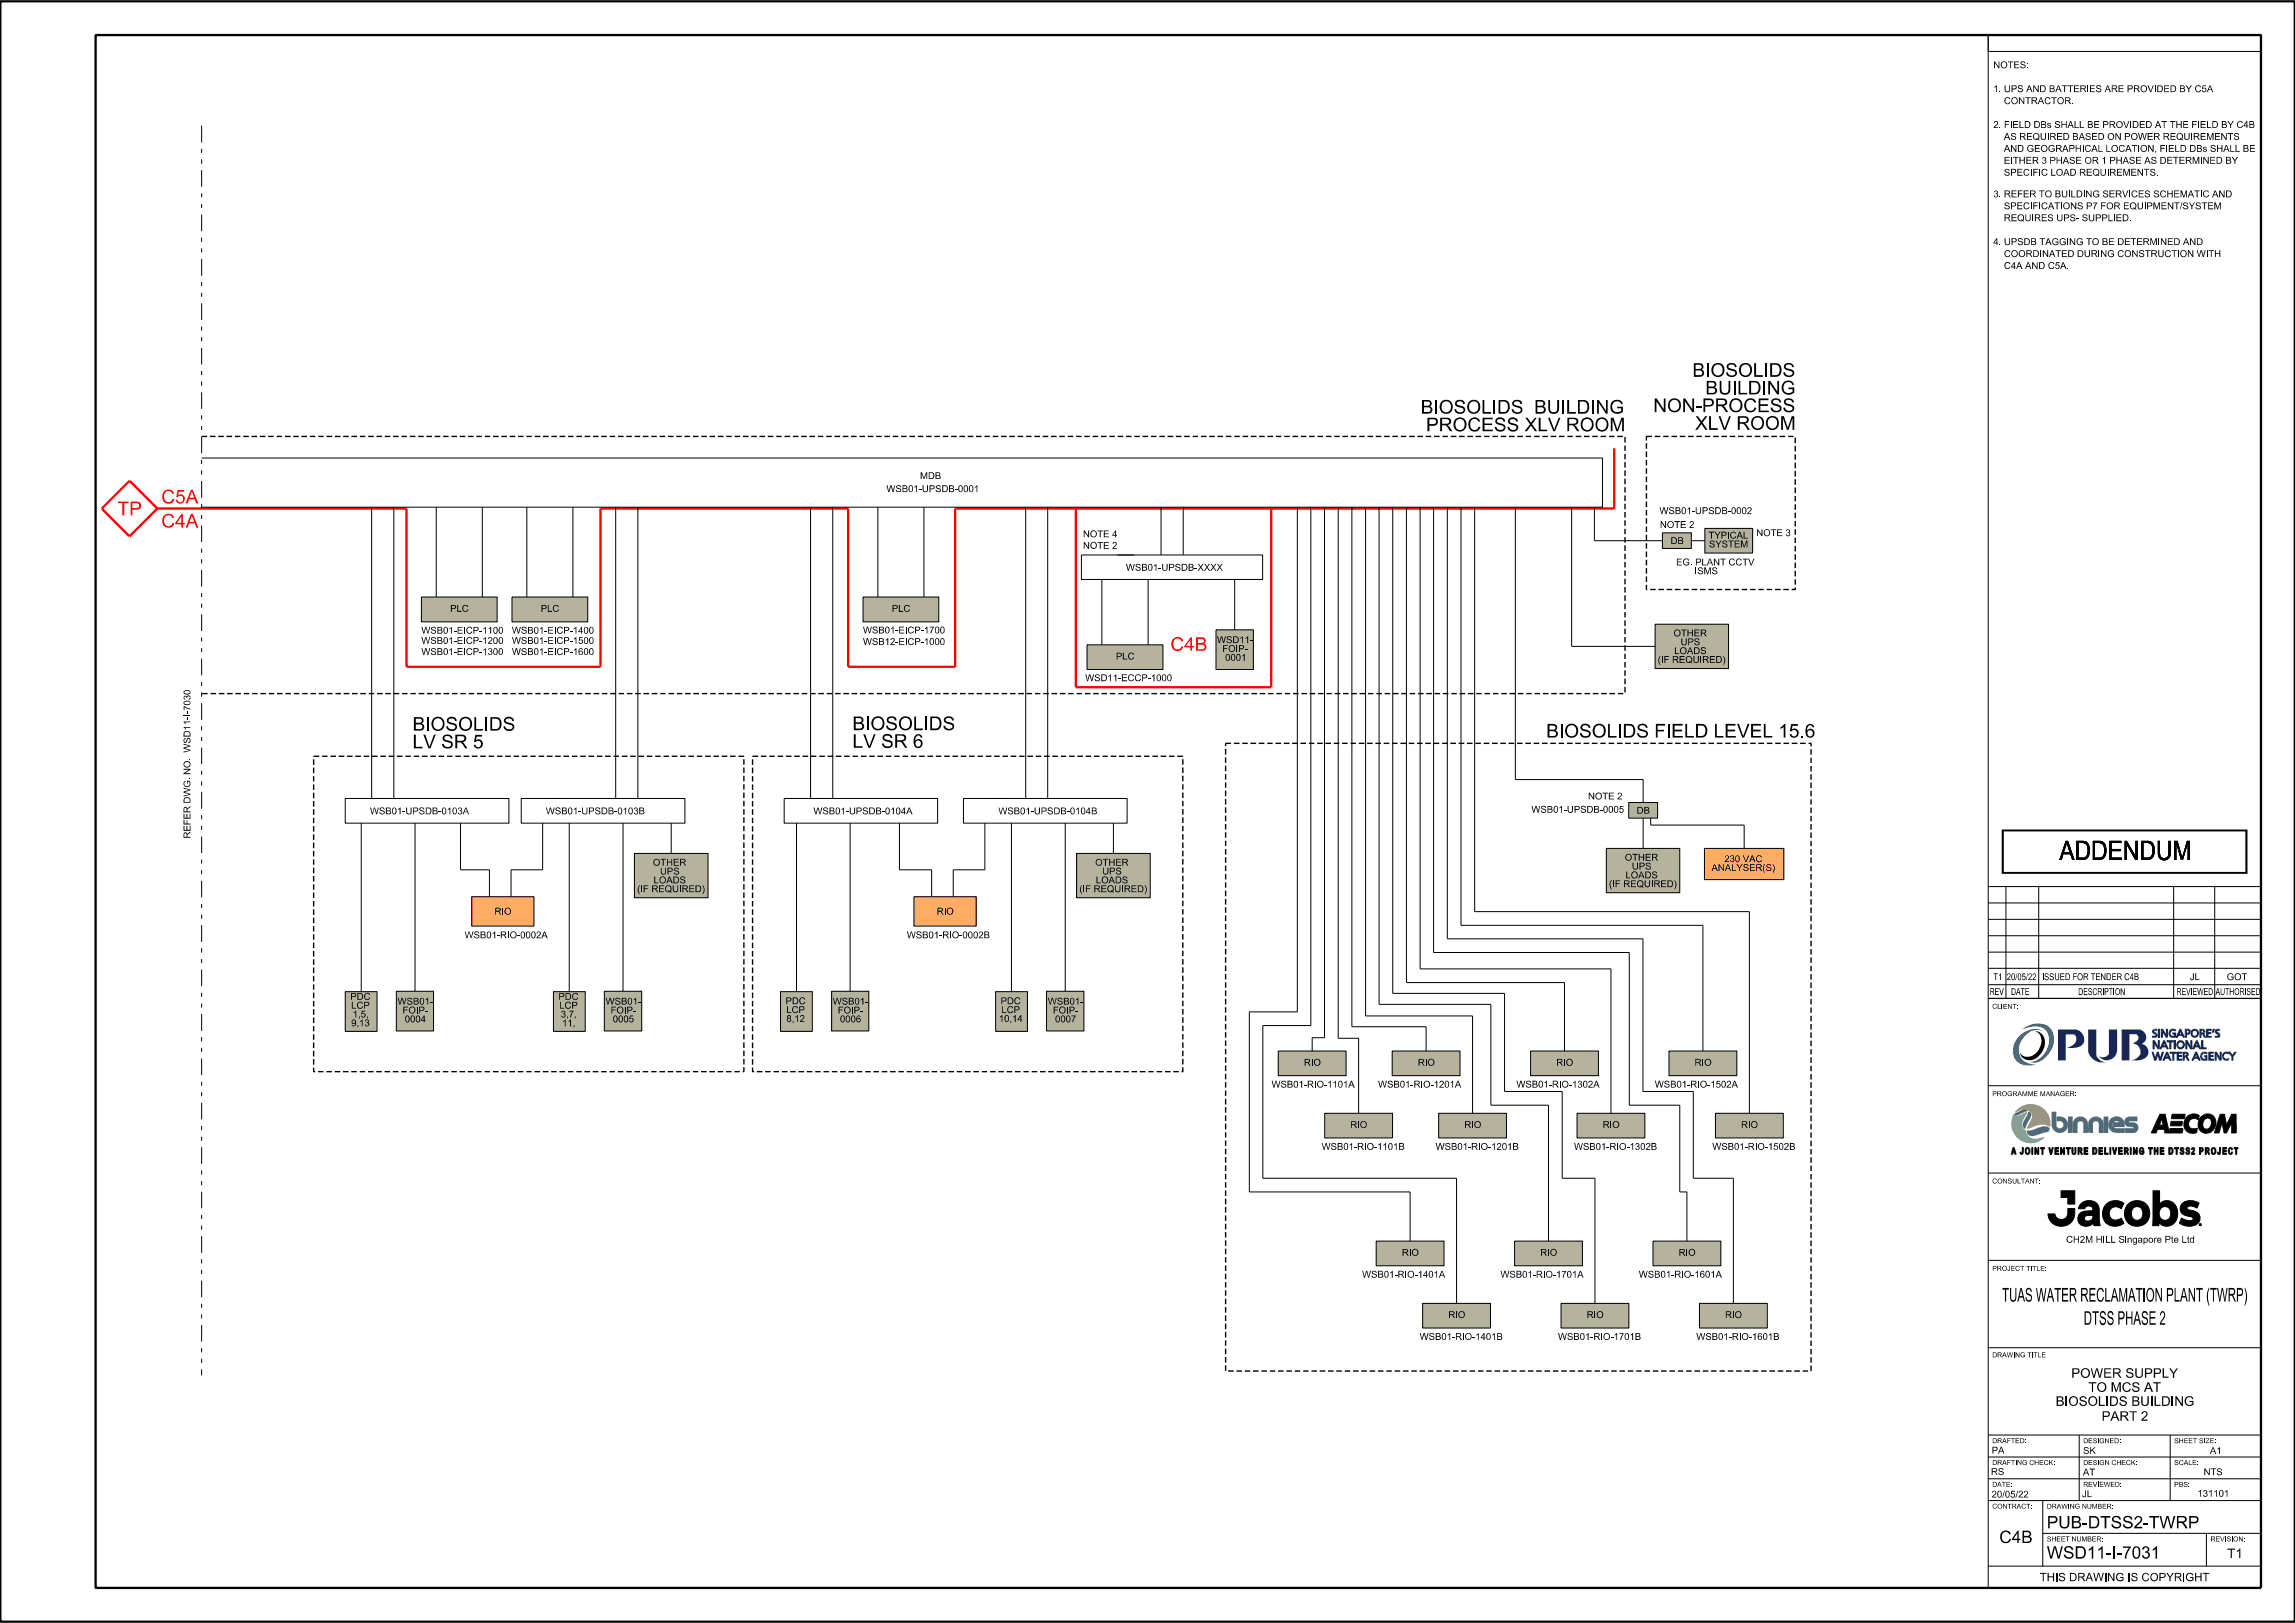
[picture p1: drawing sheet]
<svg xmlns="http://www.w3.org/2000/svg" width="420mm" height="297mm" viewBox="0 0 420 297" stroke-linecap="round" stroke-linejoin="round" font-family="sans-serif">
<defs><g id="words">
<text font-size="3.5" x="376.9" y="157.4">ADDENDUM</text>
<g font-size="2.5">
<text x="309.7" y="69">BIOSOLIDS</text>
<text x="260" y="75.7">BIOSOLIDS</text>
<text x="281" y="75.7">BUILDING</text>
<text x="302.6" y="75.4">NON-PROCESS</text>
<text x="312.1" y="72.2">BUILDING</text>
<text x="260.9" y="78.9">PROCESS XLV ROOM</text>
<text x="310.2" y="78.7">XLV ROOM</text>
<text x="29.5" y="92.1">C5A</text>
<text x="29.5" y="96.5">C4A</text>
<text x="75.5" y="136.9">LV SR 5</text>
<text x="75.5" y="133.7">BIOSOLIDS</text>
<text x="156" y="136.9">LV SR 6</text>
<text x="156" y="133.6">BIOSOLIDS</text>
<text x="283" y="135">BIOSOLIDS FIELD LEVEL 15.6</text>
<text x="366.4" y="238.2">TUAS WATER RECLAMATION PLANT (TWRP)</text>
<text x="381.3" y="242.4">DTSS PHASE 2</text>
</g>
<g font-size="2.5" fill="#f00">
<text x="21.5" y="94.3">TP</text>
<text x="214.2" y="119.1">C4B</text>
</g>
<g font-size="2.2">
<text x="374.6" y="279.7">PUB-DTSS2-TWRP</text>
<text x="365.9" y="282.4">C4B</text>
<text x="374.6" y="285.2">WSD11-I-7031</text>
</g>
<g font-size="1.7">
<text x="376.2" y="257.3">BIOSOLIDS BUILDING</text>
<text x="379.1" y="252.1">POWER SUPPLY</text>
<text x="382.2" y="254.7">TO MCS AT</text>
<text x="384.6" y="260">PART 2</text>
<text x="407.6" y="285.1">T1</text>
</g>
<text font-size="1.5" x="373.3" y="289.3">THIS DRAWING IS COPYRIGHT</text>
<g font-size="1.2">
<text x="364.8" y="16.9">1. UPS AND BATTERIES ARE PROVIDED BY C5A</text>
<text x="364.8" y="12.5">NOTES:</text>
<text x="364.8" y="23.4">2. FIELD DBs SHALL BE PROVIDED AT THE FIELD BY C4B</text>
<text x="366.7" y="19">CONTRACTOR.</text>
<text x="366.6" y="27.8">AND GEOGRAPHICAL LOCATION, FIELD DBs SHALL BE</text>
<text x="366.6" y="30">EITHER 3 PHASE OR 1 PHASE AS DETERMINED BY</text>
<text x="366.6" y="25.6">AS REQUIRED BASED ON POWER REQUIREMENTS</text>
<text x="366.7" y="32.2">SPECIFIC LOAD REQUIREMENTS.</text>
<text x="364.8" y="36.1">3. REFER TO BUILDING SERVICES SCHEMATIC AND</text>
<text x="366.7" y="38.3">SPECIFICATIONS P7 FOR EQUIPMENT/SYSTEM</text>
<text x="366.7" y="40.5">REQUIRES UPS- SUPPLIED.</text>
<text x="364.8" y="44.9">4. UPSDB TAGGING TO BE DETERMINED AND</text>
<text x="366.6" y="47">COORDINATED DURING CONSTRUCTION WITH</text>
<text x="366.7" y="49.2">C4A AND C5A.</text>
<text x="168.4" y="87.7">MDB</text>
<text x="162.2" y="90.1">WSB01-UPSDB-0001</text>
<text x="303.7" y="94.1">WSB01-UPSDB-0002</text>
<text x="198.2" y="98.3">NOTE 4</text>
<text x="198.2" y="100.4">NOTE 2</text>
<text x="303.8" y="96.6">NOTE 2</text>
<text x="305.7" y="99.6">DB</text>
<text x="312.7" y="98.6">TYPICAL</text>
<text x="312.8" y="100.2">SYSTEM</text>
<text x="321.4" y="98.1">NOTE 3</text>
<text x="206.1" y="104.4">WSB01-UPSDB-XXXX</text>
<text x="306.7" y="103.5">EG. PLANT CCTV</text>
<text x="310.1" y="105.1">ISMS</text>
<text x="82.4" y="112">PLC</text>
<text x="99" y="112">PLC</text>
<text x="163.2" y="112">PLC</text>
<text x="77.1" y="116">WSB01-EICP-1100</text>
<text x="77.1" y="119.9">WSB01-EICP-1300</text>
<text x="77.1" y="117.8">WSB01-EICP-1200</text>
<text x="93.7" y="116">WSB01-EICP-1400</text>
<text x="93.7" y="117.8">WSB01-EICP-1500</text>
<text x="93.7" y="119.9">WSB01-EICP-1600</text>
<text x="157.9" y="118">WSB12-EICP-1000</text>
<text x="157.9" y="115.9">WSB01-EICP-1700</text>
<text x="222.7" y="117.7">WSD11-</text>
<text x="223.7" y="119.3">FOIP-</text>
<text x="306.3" y="116.5">OTHER</text>
<text x="306.4" y="119.7">LOADS</text>
<text x="307.6" y="118.1">UPS</text>
<text x="198.6" y="124.7">WSD11-ECCP-1000</text>
<text x="204.2" y="120.7">PLC</text>
<text x="224.2" y="120.9">0001</text>
<text x="303.4" y="121.3">(IF REQUIRED)</text>
<text x="34.8" y="131.1" transform="rotate(-90 34.8 131.1)">I7030</text>
<text x="67.7" y="149">WSB01-UPSDB-0103A</text>
<text x="99.9" y="149">WSB01-UPSDB-0103B</text>
<text x="148.9" y="149">WSB01-UPSDB-0104A</text>
<text x="182.7" y="149">WSB01-UPSDB-0104B</text>
<text x="280.3" y="148.7">WSB01-UPSDB-0005</text>
<text x="290.6" y="146.3">NOTE 2</text>
<text x="299.5" y="148.9">DB</text>
<text x="34.8" y="153.4" transform="rotate(-90 34.8 153.4)">REFER DW G.NO.W SD11--</text>
<text x="119.5" y="158.4">OTHER</text>
<text x="119.6" y="161.6">LOADS</text>
<text x="120.8" y="160">UPS</text>
<text x="200.4" y="158.4">OTHER</text>
<text x="200.5" y="161.6">LOADS</text>
<text x="201.7" y="160">UPS</text>
<text x="297.3" y="157.5">OTHER</text>
<text x="297.5" y="160.7">LOADS</text>
<text x="298.6" y="159.1">UPS</text>
<text x="313.2" y="159.4">ANALYSER(S)</text>
<text x="315.6" y="157.8">230 VAC</text>
<text x="90.5" y="167.4">RIO</text>
<text x="116.6" y="163.3">(IF REQUIRED)</text>
<text x="171.4" y="167.4">RIO</text>
<text x="197.5" y="163.3">(IF REQUIRED)</text>
<text x="294.5" y="162.3">(IF REQUIRED)</text>
<text x="85" y="171.7">WSB01-RIO-0002A</text>
<text x="166" y="171.7">WSB01-RIO-0002B</text>
<text x="364.8" y="179.4">T1</text>
<text x="367.3" y="179.4">20/05/22</text>
<text x="373.7" y="179.4">ISSUED FOR TENDER C4B</text>
<text x="400.7" y="179.4">JL</text>
<text x="64.1" y="183">PDC</text>
<text x="64.3" y="184.6">LCP</text>
<text x="72.8" y="183.8">WSB01-</text>
<text x="73.7" y="185.5">FOIP-</text>
<text x="102.2" y="183">PDC</text>
<text x="102.3" y="184.6">LCP</text>
<text x="110.8" y="183.8">WSB01-</text>
<text x="111.7" y="185.5">FOIP-</text>
<text x="143.8" y="183.8">PDC</text>
<text x="143.9" y="185.4">LCP</text>
<text x="152.4" y="183.8">WSB01-</text>
<text x="153.3" y="185.5">FOIP-</text>
<text x="183.1" y="183.8">PDC</text>
<text x="183.3" y="185.4">LCP</text>
<text x="191.8" y="183.8">WSB01-</text>
<text x="192.7" y="185.5">FOIP-</text>
<text x="364.1" y="182.1">REV</text>
<text x="368" y="182.1">DATE</text>
<text x="380.3" y="182.1">DESCRIPTION</text>
<text x="398.3" y="182.1">REVIEWED</text>
<text x="405.5" y="182.1">AUTHORISED</text>
<text x="64.3" y="187.8">9,13</text>
<text x="64.6" y="186.2">1,5,</text>
<text x="74.1" y="187.1">0004</text>
<text x="102.6" y="186.2">3,7,</text>
<text x="102.9" y="187.8">11,</text>
<text x="112.1" y="187.1">0005</text>
<text x="143.9" y="187">8,12</text>
<text x="153.7" y="187.1">0006</text>
<text x="182.8" y="187">10,14</text>
<text x="193.1" y="187.1">0007</text>
<text x="238.6" y="195">RIO</text>
<text x="259.5" y="195">RIO</text>
<text x="284.8" y="195">RIO</text>
<text x="310.1" y="195">RIO</text>
<text x="232.7" y="199">WSB01-RIO-1101A</text>
<text x="252.2" y="199">WSB01-RIO-1201A</text>
<text x="277.5" y="199">WSB01-RIO-1302A</text>
<text x="302.8" y="199">WSB01-RIO-1502A</text>
<text x="247.1" y="206.4">RIO</text>
<text x="268" y="206.4">RIO</text>
<text x="293.3" y="206.4">RIO</text>
<text x="318.6" y="206.4">RIO</text>
<text x="241.9" y="210.4">WSB01-RIO-1101B</text>
<text x="262.7" y="210.4">WSB01-RIO-1201B</text>
<text x="288" y="210.4">WSB01-RIO-1302B</text>
<text x="313.4" y="210.4">WSB01-RIO-1502B</text>
<text x="378.1" y="227.4">CH2M HILL Singapore Pte Ltd</text>
<text x="249.3" y="233.8">WSB01-RIO-1401A</text>
<text x="256.6" y="229.8">RIO</text>
<text x="274.6" y="233.8">WSB01-RIO-1701A</text>
<text x="281.9" y="229.8">RIO</text>
<text x="299.9" y="233.8">WSB01-RIO-1601A</text>
<text x="307.2" y="229.8">RIO</text>
<text x="259.8" y="245.2">WSB01-RIO-1401B</text>
<text x="265.1" y="241.2">RIO</text>
<text x="285.1" y="245.2">WSB01-RIO-1701B</text>
<text x="290.4" y="241.2">RIO</text>
<text x="310.4" y="245.2">WSB01-RIO-1601B</text>
<text x="315.7" y="241.2">RIO</text>
<text x="364.4" y="269.9">RS</text>
<text x="364.5" y="266">PA</text>
<text x="381.2" y="266.1">SK</text>
<text x="403.3" y="270">NTS</text>
<text x="404.4" y="266.1">A1</text>
<text x="364.5" y="274">20/05/22</text>
<text x="381" y="274">JL</text>
<text x="381.2" y="270">AT</text>
<text x="402.1" y="273.9">131101</text>
</g>
<g font-size=".9">
<text x="364.6" y="184.6">CLIENT:</text>
<text x="364.6" y="200.6">PROGRAMME MANAGER:</text>
<text x="364.6" y="216.6">CONSULTANT:</text>
<text x="364.6" y="232.6">PROJECT TITLE:</text>
<text x="364.6" y="248.4">DRAWING TITLE</text>
<text x="364.6" y="264.1">DRAFTED:</text>
<text x="364.6" y="268.1">DRAFTING CHECK:</text>
<text x="381.2" y="264.1">DESIGNED:</text>
<text x="381.2" y="268.1">DESIGN CHECK:</text>
<text x="397.9" y="264.1">SHEET SIZE:</text>
<text x="397.9" y="268.1">SCALE:</text>
<text x="364.6" y="272.1">DATE:</text>
<text x="381.2" y="272.1">REVIEWED:</text>
<text x="397.9" y="272.1">PBS:</text>
<text x="364.6" y="276.1">CONTRACT:</text>
<text x="374.6" y="276.1">DRAWING NUMBER:</text>
<text x="374.6" y="282.1">SHEET NUMBER:</text>
<text x="404.5" y="282.1">REVISION:</text>
</g>
</g></defs>
<path d="M.1 296.4v.3h419.8v-296.4h-419.8v296.4" fill="none" stroke="#000" stroke-width=".25"/>
<g fill="#17308f">
<path d="M376.6 188.4h3.2a1.82 1.82 0 0 1 1.3 2.8 3.1 3.1 0 0 1-2.9 .5 1.6 1.6 0 0 0 1.7-2.1l-.5-.3h-1.3v4.8h-1.5z" fill-rule="evenodd"/>
<path d="M382.1 188.4h1.5v4.6a1.82 1.82 0 0 0 1.8 1.3 2.68 2.68 0 0 1-3.3-1.9z" fill-rule="evenodd"/>
<path d="M385.9 188.4h1.6v3.8a1.83 1.83 0 0 1-1.4 1.7 1.83 1.83 0 0 1-2-.7 1.26 1.26 0 0 0 1.8-.4z" fill-rule="evenodd"/>
<path d="M388.3 188.4h3.3a1.4 1.4 0 0 1 1.2 1.2 1.4 1.4 0 0 1-.8 1.4 1.5 1.5 0 0 1 1.2 1.6 1.5 1.5 0 0 1-1.5 1.4l-1.7 .1a2 2 0 0 0 1.7-1.5 1.53 1.53 0 0 0-1.5-1.6l.6-.3a.75 .75 0 0 0 .5-.7 .75 .75 0 0 0-.4-.7h-1.2v4.8h-1.4z" fill-rule="evenodd"/>
</g>
<path d="M370.1 188.4a4 4 0 0 1 4.9-.4 3.9 3.9 0 0 1-.6 5.4 2.74 2.74 0 0 1-2.9 .9 4 4 0 0 0 3.1-5.5 2.85 2.85 0 0 0-3.2-.8z" fill-rule="evenodd" fill="#0057b8"/>
<path d="M369.4 189.7a3.5 3.5 0 0 1 4.2-1.1l.1 .1a2.87 2.87 0 0 0-3.5 1.4 2.8 2.8 0 0 0-.6 3 2.8 2.8 0 0 0 2.6 1.7h.3a3.3 3.3 0 0 1-3.9-1.2 3.7 3.7 0 0 1 .8-3.9z" fill-rule="evenodd" fill="#008c95"/>
<g fill="none" stroke="#17308f" stroke-width=".18">
<path d="M394 190.4h.3l.6 1.1 .1-1.1h.2v1.5h-.3l-.6-1.1-.1 1.1h-.2zM394.1 188.4h.7l-.1 .2h-.3l-.2 .1 .6 .7-.3 .4h-.6v-.2l.6-.1v-.2l-.5-.3-.1-.2zM394.4 193.7h.1M394.4 193.7l-.3-1.2h-.3l.5 1.5h.3l.3-1.1 .3 1.1h.3l.4-1.5h-.2l-.3 1.2M394.4 193.7l.4-1.2h.2l.3 1.2M395 188.3h.2v1.5h-.2zM395.3 193.7h.1M395.5 188.3h.3l.6 1.1 .1-1.1h.2v1.5h-.3l-.6-1-.1 1h-.2zM396 190.4h.1l.7 1.5h-.2l-.2-.3h-.7l-.2 .3h-.2zM396 190.8l.3 .6h-.5zM396.5 189.4h.1M396.5 192.5h.2l.6 1.5h-.2l-.2-.3h-.7l-.1 .3h-.3z"/>
<path d="M396.6 192.9l.2 .6h-.5zM396.6 190.4h1.2v.3h-.5v1.2h-.2v-1.2h-.5zM397.1 188.6a.77 .77 0 0 1 1-.1v.2a.59 .59 0 0 0-.8 .1 .59 .59 0 0 0 .2 .8h.4v-.4h-.3v-.2h.5v.8h-.8l-.4-.6zM397.1 192.5h1.2v.3h-.5v1.2h-.2v-1.2h-.5zM397.9 190.4h.2v1.5h-.2zM398.4 192.5h.9v.2h-.6v.4h.5v.3h-.5v.4h.6v.2h-.9zM398.9 188.3h.2l.7 1.5h-.2l-.2-.3h-.8l-.1 .3h-.2zM399 188.7l.3 .6h-.6zM399.5 192.5l.7 .1a.42 .42 0 0 1 .3 .3 .42 .42 0 0 1-.3 .5l.4 .6h-.2l-.4-.6h-.3v.6h-.2zM399.7 192.8h.4l.1 .3-.5 .1zM399.9 188.3h.5a.48 .48 0 0 1 .4 .7 .48 .48 0 0 1-.6 .3v.5h-.3zM400 190.4h.3l.6 1.1v-1.1h.2v1.5h-.2l-.7-1.1v1.1h-.2z"/>
<path d="M400 193.4h.1M400.2 188.6l.4 .1v.2l-.4 .2zM401.8 192.5h.2l.7 1.5h-.3l-.1-.3h-.8l-.1 .3h-.3zM401.9 192.9l.3 .6h-.6zM402 190.4h.1l.7 1.5h-.2l-.2-.3h-.7l-.2 .3h-.3zM402 190.8l.3 .6h-.6zM402.6 188.3h.4a.44 .44 0 0 1 .5 .4 .44 .44 0 0 1-.2 .5l.3 .6h-.2l-.3-.6h-.3v.6h-.2zM402.8 188.6h.4l.1 .3-.5 .1zM402.9 192.8l.4-.3a.42 .42 0 0 1 .6 .3v.1a.58 .58 0 0 0-.9 .1 .58 .58 0 0 0 .3 .8h.4v-.4h-.3v-.2h.5v.8h-.7l-.4-.4-.1-.4zM402.9 190.4h.3v1.3h.6v.2h-.9zM403.8 188.3h.9v.3h-.6v.3h.5v.3h-.5v.4h.6v.2h-.9zM404.2 192.5h.9v.2h-.6v.4h.5v.3h-.5v.4h.6v.2h-.9z"/>
<path d="M405 188.3h.2M405 188.3h.2l-.1 .6h-.3zM405.4 192.5h.2l.7 1.1v-1.1h.2v1.5h-.2l-.7-1.1v1.1h-.2zM405.6 188.4h.6v.2h-.3l-.2 .1 .5 .7-.2 .4h-.6v-.2l.6-.1-.6-.7z"/>
<circle cx="399" cy="191.2" r=".5"/>
<circle cx="399.1" cy="191.2" r=".74"/>
<circle cx="401.7" cy="189.1" r=".51"/>
<circle cx="401.7" cy="189.1" r=".73"/>
</g>
<path d="M406.9 192.8l.1-.2a.48 .48 0 0 1 .5-.1 .48 .48 0 0 1 .4 .4 .58 .58 0 0 0-.8 0 .58 .58 0 0 0 0 .8 .58 .58 0 0 0 .8 0 .49 .49 0 0 1-.4 .4 .49 .49 0 0 1-.5-.2l-.3-.6z" fill-rule="evenodd" fill="#17308f"/>
<path d="M406.9 192.8l.3-.3a.42 .42 0 0 1 .7 .3v.1a.58 .58 0 0 0-.8 0 .58 .58 0 0 0 0 .8 .58 .58 0 0 0 .8 0 .49 .49 0 0 1-.4 .4 .49 .49 0 0 1-.5-.2l-.3-.6zM407.8 192.5h.3M407.8 192.5h.3l.4 .6 .5-.6h.2l-.5 .9v.6h-.3v-.6z" fill="none" stroke="#17308f" stroke-width=".18"/>
<g fill="#17308f">
<path d="M403.8 188.3h.9v.3h-.6v.3h.5v.3h-.5v.4h.6v.2h-.9z" fill-rule="evenodd"/>
<path d="M395.5 188.3h.3l.6 1.1 .1-1.1h.2v1.5h-.3l-.6-1-.1 1h-.2z" fill-rule="evenodd"/>
<path d="M395 188.3h.2v1.5h-.2z" fill-rule="evenodd"/>
<path d="M394.1 188.4h.7l-.1 .2h-.3l-.2 .1v.1l.5 .4a.44 .44 0 0 1-.2 .6h-.6v-.2h.5l.1-.1-.5-.5a.41 .41 0 0 1 .1-.6z" fill-rule="evenodd"/>
<path d="M397.1 188.6l.6-.3a.36 .36 0 0 1 .4 .4 .59 .59 0 0 0-.8 .1 .59 .59 0 0 0 .2 .8h.4v-.4h-.3v-.2h.5v.8h-.8l-.4-.6z" fill-rule="evenodd"/>
<path d="M398.9 188.3h.2l.7 1.5h-.2l-.2-.3h-.8l-.1 .3h-.2zM399 188.7l-.3 .6h.6z" fill-rule="evenodd"/>
<path d="M399.9 188.3h.5a.49 .49 0 0 1 .4 .7 .49 .49 0 0 1-.6 .3v.5h-.3zM400.2 188.6v.5l.4-.2v-.2z" fill-rule="evenodd"/>
<path d="M400.9 189.1a.75 .75 0 0 0 1.5 0 .75 .75 0 0 0-1.5 0zM401.1 189.1a.55 .55 0 0 1 1.1 0 .55 .55 0 0 1-1.1 0z" fill-rule="evenodd"/>
<path d="M402.6 188.3h.4a.44 .44 0 0 1 .5 .4 .44 .44 0 0 1-.2 .5l.3 .6h-.2l-.3-.6h-.3v.6h-.2zM402.8 188.6v.4h.4l.1-.3z" fill-rule="evenodd"/>
<path d="M405 188.3h.2l-.1 .6h-.3z" fill-rule="evenodd"/>
<path d="M405.5 188.5l.2-.2 .5 .1v.2h-.3l-.3 .2 .6 .4a.43 .43 0 0 1-.2 .6h-.6v-.2h.5l.1-.1-.5-.5z" fill-rule="evenodd"/>
<path d="M394 190.4h.3l.6 1.1 .1-1.1h.2v1.5h-.3l-.6-1.1-.1 1.1h-.2z" fill-rule="evenodd"/>
<path d="M398.3 191.2a.75 .75 0 0 0 1.5 0 .75 .75 0 0 0-1.5 0zM398.5 191.2a.51 .51 0 0 1 1 0 .51 .51 0 0 1-1 0z" fill-rule="evenodd"/>
<path d="M396 190.4h.1l.7 1.5h-.2l-.2-.3h-.7l-.2 .3h-.2zM396 190.8l-.2 .6h.5z" fill-rule="evenodd"/>
<path d="M402 190.4h.1l.7 1.5h-.2l-.2-.3h-.7l-.2 .3h-.3zM402 190.8l-.3 .6h.6z" fill-rule="evenodd"/>
<path d="M400 190.4h.3l.6 1.1v-1.1h.2v1.5h-.2l-.7-1.1v1.1h-.2z" fill-rule="evenodd"/>
<path d="M396.6 190.4h1.2v.3h-.5v1.2h-.2v-1.2h-.5z" fill-rule="evenodd"/>
<path d="M397.9 190.4h.2v1.5h-.2z" fill-rule="evenodd"/>
<path d="M402.9 190.4h.3v1.3h.6v.2h-.9z" fill-rule="evenodd"/>
<path d="M396.5 192.5h.2l.6 1.5h-.2l-.2-.3h-.7l-.1 .3h-.3zM396.6 192.9l-.3 .6h.5z" fill-rule="evenodd"/>
<path d="M397.1 192.5h1.2v.3h-.5v1.2h-.2v-1.2h-.5z" fill-rule="evenodd"/>
<path d="M404.2 192.5h.9v.2h-.6v.4h.5v.3h-.5v.4h.6v.2h-.9z" fill-rule="evenodd"/>
<path d="M405.4 192.5h.2l.7 1.1v-1.1h.2v1.5h-.2l-.7-1.1v1.1h-.2z" fill-rule="evenodd"/>
<path d="M402.9 192.8l.1-.2a.48 .48 0 0 1 .5-.1 .48 .48 0 0 1 .4 .4 .58 .58 0 0 0-.9 .1 .58 .58 0 0 0 .3 .8h.4v-.4h-.3v-.2h.5v.8h-.7l-.4-.4-.1-.4z" fill-rule="evenodd"/>
<path d="M398.4 192.5h.9v.2h-.6v.4h.5v.3h-.5v.4h.6v.2h-.9z" fill-rule="evenodd"/>
<path d="M399.5 192.5l.7 .1a.42 .42 0 0 1 .3 .3 .42 .42 0 0 1-.3 .5l.4 .6h-.2l-.4-.6h-.3v.6h-.2zM399.7 192.8v.4l.5-.1-.1-.3z" fill-rule="evenodd"/>
<path d="M401.8 192.5h.2l.7 1.5h-.3l-.1-.3h-.8l-.1 .3h-.3zM401.9 192.9l-.3 .6h.6z" fill-rule="evenodd"/>
<path d="M393.8 192.5h.3l.3 1.2 .4-1.2h.2l.3 1.2 .4-1.2h.2l-.4 1.5h-.3l-.3-1.1-.3 1.1h-.3z" fill-rule="evenodd"/>
<path d="M407.8 192.5h.3l.4 .6 .5-.6h.2l-.5 .9v.6h-.3v-.6z" fill-rule="evenodd"/>
</g>
<path d="M369.3 203.1l.8-.6 1.1-.4 1.1 .1 1 .3a3.3 3.3 0 0 1 1.8 3.6l-.8-.4h-.9l-2.3 .8 .8-1.9a1.17 1.17 0 0 0-.7-1.4l-.4-.4h-.5l-1.4 .7z" fill-rule="evenodd" fill="#95c11f"/>
<g fill="none" stroke="#95c11f" stroke-width=".18">
<path d="M368.9 203.5h.1M368.9 203.4v.1M369.4 203.3h.1M369.4 203.3l-.5 .2M370.1 202.9h.1M370.1 202.9l-.7 .4M370.7 202.8h.1M370.7 202.8l-.6 .1M370.7 202.8l.3 .1 .2 .4M371 202.2l-1 .4-1.1 .8M371 202.2h.1M371.1 206.5h.1"/>
<path d="M371.2 206.4h.1M371.2 206.4l-.1 .1M371.2 203.3h.1M371.3 203.3h.1M371.4 202.1h.1M371.4 202.1l-.4 .1M371.4 203.3h.1M371.5 203.3a1.02 1.02 0 0 1 .4 1.5M371.5 202.1h.4M371.5 205.5h.1M371.5 205.5l-.4 1M371.9 202.1h.1"/>
<path d="M371.9 204.8h.1M371.9 204.8l-.4 .7M371.9 202.1l1.3 .4a3.5 3.5 0 0 1 1.9 3.6M372.2 206.1h.1M372.2 206.1l-1 .3M372.5 205.9l-.2 .2M372.6 205.9h.1M372.6 205.9h-.1M372.7 205.9h-.1M372.7 205.9h.1M372.8 205.8l-.1 .1M372.8 205.8h.1"/>
<path d="M372.9 205.8h.1M372.9 205.8l.8-.1 .9 .1M374.6 205.8h.1M374.6 205.8v.1M374.6 205.9h.1M374.6 205.9l.4 .2M375 206.1h.1M375.1 206.1h.1"/>
</g>
<path d="M369.7 203.4h.1" fill="none" stroke="#497593" stroke-width=".18"/>
<path d="M368.8 203.8l1.5-.7 .5-.1a.17 .17 0 0 1 .2 .2 .17 .17 0 0 1-.3 .1l-1.6 .8-.3-.1z" fill-rule="evenodd" fill="#497593"/>
<g fill="none" stroke="#497593" stroke-width=".18">
<path d="M368.8 203.8h.1M368.8 203.8l.1 .3 .4-.1M368.9 203.8h.1M369.1 203.7h.1M369.1 203.7l-.2 .1M369.3 204h.1M369.4 204h.1M369.4 204h-.1M369.7 203.4h.1M369.7 203.4l-.6 .3M369.7 203.8l-.3 .2M369.7 203.3v.1"/>
<path d="M369.8 203.3h.1M369.8 203.8h-.1M369.9 203.3h.1M370 203.7l-.2 .1M370 203.7h.1M370.6 203h.1M370.6 203l-.7 .3M370.7 203h.1M370.7 203l.2 .3M370.9 203.3h.1M370.9 203.3l-.9 .4"/>
</g>
<path d="M371.2 203.5h.1a.79 .79 0 0 1 .1 1.3l-.6 .9-.2 .8-.3-.3-.1-.4 1-1.9z" fill-rule="evenodd" fill="#497593"/>
<g fill="none" stroke="#497593" stroke-width=".18">
<path d="M370.5 206.4h.1M370.6 205h.1M370.6 205l-.4 .8v.3l.3 .3M370.6 206.4v.1M370.6 204.9h.1M370.6 204.9v.1M370.6 206.5h.1M370.6 206.4h.1M370.7 206.2l-.1 .2M370.7 206.2h.1M370.7 206.1v.1M370.7 206.1h.1"/>
<path d="M370.8 205.7l-.1 .4M370.8 205.7h.1M370.9 204.4h.1M370.9 204.4l-.3 .5M371.1 205.2l-.2 .5M371.1 205.2h.1M371.1 203.9h.1M371.1 203.9v.1M371.1 204h.1M371.1 204l-.2 .4M371.2 203.9h.1M371.2 205.1l-.1 .1"/>
<path d="M371.2 205v.1M371.2 203.5h.1M371.2 203.5v.4M371.2 205h.1M371.3 205h.1M371.3 204.9v.1M371.3 204.9h.1M371.3 205h-.1M371.3 203.5h.1M371.3 203.5a.45 .45 0 0 1 .4 .6M371.3 204.8h.1M371.3 204.8v.1"/>
<path d="M371.7 204.1l-.4 .7M371.7 204.1h.1"/>
</g>
<path d="M375.5 203.5h.7l.1 2.6 .5 .4a.73 .73 0 0 0 .9-.7 .73 .73 0 0 0-.9-.7h-.4v-.7a1.54 1.54 0 0 1 2 1.4l-.1 .6a1.43 1.43 0 0 1-1.5 .9 1.43 1.43 0 0 1-1.3-1.3z" fill-rule="evenodd" fill="#497593"/>
<g fill="none" stroke="#497593" stroke-width=".18">
<path d="M375.5 203.5h.1M375.5 203.5l.1 2.7M375.5 203.5h.7l.1 2.6 .1 .1M375.6 206.2v.1M375.6 206.3h.1M375.6 206.3l.1 .2a1.45 1.45 0 0 0 1.5 .7M376.4 206.2v.1M377.2 207.2h.1M377.3 207.2h.1M378.3 206.3v.1a1.27 1.27 0 0 1-1 .8M378.3 206.3h.1M378.4 206.2v.1"/>
<path d="M378.4 206.2h.1M378.4 206.2v-.2a1.46 1.46 0 0 0-1.7-1.6h-.3v.7h.4a.73 .73 0 0 1 .9 .9 .73 .73 0 0 1-1.3 .3"/>
</g>
<path d="M368.6 203.9a.65 .65 0 0 0 1.1 .2l1.2-.5-.7 1.3a1.43 1.43 0 0 0 .4 2l.2 .5a1.75 1.75 0 0 0 2 1.1l1.3-.4-1.2 .8-1.6 .2a3.5 3.5 0 0 1-2.7-5.2z" fill-rule="evenodd" fill="#3abad9"/>
<g fill="none" stroke="#3abad9" stroke-width=".18">
<path d="M368.4 204.4h.1M368.4 204.4l-.2 1.4 .2 1.1M368.4 206.9h.1M368.4 206.9l.4 .7M368.6 203.9h.1M368.6 203.9l-.2 .5M368.8 207.6h.1M368.8 207.6a3.5 3.5 0 0 0 2.6 1.5M370.3 204.7h.1M370.3 204.7l-.1 .2a1.3 1.3 0 0 0 .4 1.9M370.3 204.6h.1M370.3 204.6v.1"/>
<path d="M370.3 204.5v.1M370.5 204.3l-.2 .2M370.5 204.3h.1M370.6 206.8v.1M370.6 206.8h.1M370.6 206.9l.1 .2M370.6 206.9h.1M370.7 207.2v.1M370.7 207.1v.1M370.7 207.3l.1 .1a1.76 1.76 0 0 0 1.9 1.1M370.7 207.3h.1M370.7 203.9h.1"/>
<path d="M370.7 203.9l-.1 .3M370.8 203.6l-.8 .4a.92 .92 0 0 1-1.4 0v-.1M370.9 203.6h.1M370.9 203.6l-.2 .3M371.4 209.1h.1M371.4 209.1h.5M371.9 209.1h.1M372.7 208.5h.1M372.8 208.9l-.9 .2M372.8 208.9h.1M372.9 208.9h.1M373.1 208.4l-.4 .1"/>
<path d="M373.1 208.4h.1M373.3 208.3h.1M373.3 208.3l-.1 .1M373.4 208.3h.1M373.5 208.3h.1M373.5 208.3h-.1M373.6 208.3h-.1M373.6 208.2v.1M373.8 208.2h.1M373.8 208.2h-.2M374.1 208.1l-.3 .1M374.1 208.1l-1.2 .8"/>
<path d="M374.1 208.1h.1"/>
</g>
<path d="M386.4 204.7l.9-.3a1.43 1.43 0 0 1 1.5 1.5v.3h-2v-.7l1.1-.1a.72 .72 0 0 0-.8-.3 .72 .72 0 0 0-.5 .8v.1a.86 .86 0 0 0 .9 .5h1.3v.8h-1.5a1.42 1.42 0 0 1-1.3-2z" fill-rule="evenodd" fill="#497593"/>
<path d="M386.1 205.1h.1M386.1 205.1l-.2 .6a1.62 1.62 0 0 0 2.2 1.6h.7v-.8h-.8a1.05 1.05 0 0 1-1.4-.5v-.1M386.1 205h.1M386.1 205v.1M386.1 205a1.44 1.44 0 0 1 1.7-.6 1.44 1.44 0 0 1 1 1.5v.3h-2v-.7h1.1M386.6 205.9h.1M386.6 205.8v.1M386.6 205.8h.1M387.9 205.5v-.1a.72 .72 0 0 0-.8-.3 .72 .72 0 0 0-.5 .7M387.9 205.5h.1" fill="none" stroke="#497593" stroke-width=".18"/>
<path d="M378.5 204.4h.7v2.9h-.7z" fill-rule="evenodd" fill="#497593"/>
<path d="M378.5 204.4h.1M378.5 204.4h.7v2.9h-.7z" fill="none" stroke="#497593" stroke-width=".18"/>
<path d="M379.8 204.7l.5-.3h.7l.7 .4 .4 .7v1.8h-.7v-.9a1.03 1.03 0 0 0-.5-1.3 .64 .64 0 0 0-.8 .8v1.4h-.7v-1.8z" fill-rule="evenodd" fill="#497593"/>
<g fill="none" stroke="#497593" stroke-width=".18">
<path d="M379.4 207.3h.1M379.4 207.3h.7M380.1 207.3h.1M380.1 207.3v-1.5a.64 .64 0 0 1 .8-.7 .64 .64 0 0 1 .5 .9v1.3h.6M381.1 204.4l.1 .1M381.1 204.4h-.8l-.7 .6-.2 .5v1.8M381.1 204.4h.1M381.2 204.5h.1M381.3 204.5a1.08 1.08 0 0 1 .7 .8M381.3 204.5h.1M382 205.4v1.9M382 207.3h.1"/>
<path d="M382 205.4h.1M382 205.3v.1M382 205.3h.1"/>
</g>
<path d="M382.7 204.7l.6-.3h.5l.8 .5a1.74 1.74 0 0 1 .3 1.5v.9h-.7v-.9a1.25 1.25 0 0 0-.2-1.1 .63 .63 0 0 0-1.1 .3v1.7h-.4a.23 .23 0 0 1-.3-.1 .23 .23 0 0 1 0-.3v-1.4z" fill-rule="evenodd" fill="#497593"/>
<path d="M382.2 207.3h.1M382.9 205.5v1.8h-.7M382.9 205.5h.1M383 205.5a.65 .65 0 0 1 .8-.4 .65 .65 0 0 1 .4 .8v1.4h.7v-1a1.82 1.82 0 0 0-.4-1.6l-.9-.3a1.33 1.33 0 0 0-1.4 1.6v1.3M383 205.5h-.1M383 205.5h.1" fill="none" stroke="#497593" stroke-width=".18"/>
<path d="M385.1 204.4h.7l-.1 2.9h-.7z" fill-rule="evenodd" fill="#497593"/>
<path d="M385.1 204.4h.1M385.1 204.4v2.9M385.1 207.3h.1M385.1 204.4h.7v1.4l-.1 1.5h-.6" fill="none" stroke="#497593" stroke-width=".18"/>
<path d="M389.1 204.6a1.41 1.41 0 0 1 1.3-.2h.7v.7h-1.4l-.1 .3 1.1 .1 .5 .5a.87 .87 0 0 1-.8 1.3h-1.5v-.8h1.6a.17 .17 0 0 0 0-.2 .17 .17 0 0 0-.2-.1 1.21 1.21 0 0 1-1.4-.7v-.5z" fill-rule="evenodd" fill="#497593"/>
<g fill="none" stroke="#497593" stroke-width=".18">
<path d="M388.9 207.3h.1M389.6 205.3v.2h.9M389.6 205.3h.1M389.6 205.1v.1M389.6 205.2v.1M389.6 205.1h1.5v-.7h-1a.93 .93 0 0 0-1.3 .8 .93 .93 0 0 0 1.2 1h.5M390.5 205.5h.1M390.5 206.2v.1M390.5 206.3l.1 .1M390.6 205.5h.1M390.6 206.4h.1M390.6 206.4l-.2 .1h-1.5v.8"/>
<path d="M390.6 205.5l.5 .3M391.1 205.8h.1M391.1 205.9h.1M391.1 205.8v.1M391.1 205.9l.1 .1a.87 .87 0 0 1-.8 1.3h-1.5"/>
</g>
<path d="M370.9 207l.9-.1 1.7-.6 1-.1a.39 .39 0 0 1 .5 .4 .62 .62 0 0 1-.7 .5l-2 .7a.95 .95 0 0 1-1.4-.8z" fill-rule="evenodd" fill="#497593"/>
<g fill="none" stroke="#497593" stroke-width=".18">
<path d="M371.9 206.9h.1M371.9 206.9l-1 .1 .1 .1a.91 .91 0 0 0 1.2 .7M372.2 207.8h.1M372.5 206.7h.1M372.5 206.7l-.6 .2M372.5 207.7h.1M372.5 207.7l-.2 .1M373 206.4h.1M373 206.4l-.5 .3M373.1 206.4h.1M373.5 206.3l-.3 .1M373.5 206.3h.1"/>
<path d="M373.5 206.3l.9-.1 .6 .3M374.2 207.2l-1.6 .5M374.2 207.2h.1M374.3 207.1h.1M374.8 207.1h.1M374.8 207.1h-.5M375 206.5h.1M375 206.5l-.2 .6"/>
</g>
<path d="M18.6 93.1l5.1-5.1 5.1 5.1-5.1 5zM196.9 93.1v32.7h35.8v-32.7M295.4 82v11.1h-120.6v28.9h-19.6v-28.9h-45.3v28.9h-35.5v-28.9h-45.6" fill="none" stroke="#f00" stroke-width=".42"/>
<path d="M63.2 181.5h5.8v7.2h-5.8z" fill="#b5b39c"/>
<path d="M63.2 181.5h5.8v7.2h-5.8z" fill="none" stroke="#000" stroke-width=".18"/>
<path d="M72.5 181.4h6.8v7.3h-6.8z" fill="#b5b39c"/>
<path d="M72.5 181.4h6.8v7.3h-6.8z" fill="none" stroke="#000" stroke-width=".18"/>
<path d="M101.3 181.5h5.8v7.2h-5.8z" fill="#b5b39c"/>
<path d="M101.3 181.5h5.8v7.2h-5.8z" fill="none" stroke="#000" stroke-width=".18"/>
<path d="M110.6 181.4h6.8v7.3h-6.8z" fill="#b5b39c"/>
<path d="M110.6 181.4h6.8v7.3h-6.8z" fill="none" stroke="#000" stroke-width=".18"/>
<path d="M142.8 181.5h5.9v7.2h-5.9z" fill="#b5b39c"/>
<path d="M142.8 181.5h5.9v7.2h-5.9z" fill="none" stroke="#000" stroke-width=".18"/>
<path d="M152.2 181.4h6.8v7.3h-6.8z" fill="#b5b39c"/>
<path d="M152.2 181.4h6.8v7.3h-6.8z" fill="none" stroke="#000" stroke-width=".18"/>
<path d="M182.2 181.5h5.8v7.2h-5.8z" fill="#b5b39c"/>
<path d="M182.2 181.5h5.8v7.2h-5.8z" fill="none" stroke="#000" stroke-width=".18"/>
<path d="M191.5 181.4h6.9v7.3h-6.9z" fill="#b5b39c"/>
<path d="M191.5 181.4h6.9v7.3h-6.9z" fill="none" stroke="#000" stroke-width=".18"/>
<path d="M312 96.7h8.7v4.5h-8.7z" fill="#b5b39c"/>
<path d="M312 96.7h8.7v4.5h-8.7z" fill="none" stroke="#000" stroke-width=".18"/>
<path d="M302.9 114.2h13.4v8.1h-13.4z" fill="#b5b39c"/>
<path d="M302.9 114.2h13.4v8.1h-13.4z" fill="none" stroke="#000" stroke-width=".18"/>
<path d="M304.2 97.5h5.3v2.9h-5.3z" fill="#b5b39c"/>
<path d="M304.2 97.5h5.3v2.9h-5.3z" fill="none" stroke="#000" stroke-width=".18"/>
<path d="M77.1 109.3h13.9v4.5h-13.9z" fill="#b5b39c"/>
<path d="M77.1 109.3h13.9v4.5h-13.9z" fill="none" stroke="#000" stroke-width=".18"/>
<path d="M93.7 109.3h13.9v4.5h-13.9z" fill="#b5b39c"/>
<path d="M93.7 109.3h13.9v4.5h-13.9z" fill="none" stroke="#000" stroke-width=".18"/>
<path d="M157.9 109.3h13.9v4.5h-13.9z" fill="#b5b39c"/>
<path d="M157.9 109.3h13.9v4.5h-13.9z" fill="none" stroke="#000" stroke-width=".18"/>
<path d="M233.9 192.3h12.4v4.5h-12.4z" fill="#b5b39c"/>
<path d="M233.9 192.3h12.4v4.5h-12.4z" fill="none" stroke="#000" stroke-width=".18"/>
<path d="M242.4 203.7h12.4v4.5h-12.4z" fill="#b5b39c"/>
<path d="M242.4 203.7h12.4v4.5h-12.4z" fill="none" stroke="#000" stroke-width=".18"/>
<path d="M254.8 192.3h12.4v4.5h-12.4z" fill="#b5b39c"/>
<path d="M254.8 192.3h12.4v4.5h-12.4z" fill="none" stroke="#000" stroke-width=".18"/>
<path d="M263.3 203.7h12.4v4.5h-12.4z" fill="#b5b39c"/>
<path d="M263.3 203.7h12.4v4.5h-12.4z" fill="none" stroke="#000" stroke-width=".18"/>
<path d="M280.1 192.3h12.4v4.5h-12.4z" fill="#b5b39c"/>
<path d="M280.1 192.3h12.4v4.5h-12.4z" fill="none" stroke="#000" stroke-width=".18"/>
<path d="M288.6 203.7h12.4v4.5h-12.4z" fill="#b5b39c"/>
<path d="M288.6 203.7h12.4v4.5h-12.4z" fill="none" stroke="#000" stroke-width=".18"/>
<path d="M294 155.3h13.4v8.1h-13.4z" fill="#b5b39c"/>
<path d="M294 155.3h13.4v8.1h-13.4z" fill="none" stroke="#000" stroke-width=".18"/>
<path d="M298.1 146.9h5.3v2.8h-5.3z" fill="#b5b39c"/>
<path d="M298.1 146.9h5.3v2.8h-5.3z" fill="none" stroke="#000" stroke-width=".18"/>
<path d="M305.4 192.3h12.5v4.5h-12.5z" fill="#b5b39c"/>
<path d="M305.4 192.3h12.5v4.5h-12.5z" fill="none" stroke="#000" stroke-width=".18"/>
<path d="M313.9 203.7h12.5v4.5h-12.5z" fill="#b5b39c"/>
<path d="M313.9 203.7h12.5v4.5h-12.5z" fill="none" stroke="#000" stroke-width=".18"/>
<path d="M251.8 227.1h12.5v4.5h-12.5z" fill="#b5b39c"/>
<path d="M251.8 227.1h12.5v4.5h-12.5z" fill="none" stroke="#000" stroke-width=".18"/>
<path d="M260.3 238.5h12.5v4.5h-12.5z" fill="#b5b39c"/>
<path d="M260.3 238.5h12.5v4.5h-12.5z" fill="none" stroke="#000" stroke-width=".18"/>
<path d="M277.2 227.1h12.4v4.5h-12.4z" fill="#b5b39c"/>
<path d="M277.2 227.1h12.4v4.5h-12.4z" fill="none" stroke="#000" stroke-width=".18"/>
<path d="M285.7 238.5h12.4v4.5h-12.4z" fill="#b5b39c"/>
<path d="M285.7 238.5h12.4v4.5h-12.4z" fill="none" stroke="#000" stroke-width=".18"/>
<path d="M302.5 227.1h12.4v4.5h-12.4z" fill="#b5b39c"/>
<path d="M302.5 227.1h12.4v4.5h-12.4z" fill="none" stroke="#000" stroke-width=".18"/>
<path d="M311 238.5h12.4v4.5h-12.4z" fill="#b5b39c"/>
<path d="M311 238.5h12.4v4.5h-12.4z" fill="none" stroke="#000" stroke-width=".18"/>
<path d="M198.9 118h13.9v4.5h-13.9z" fill="#b5b39c"/>
<path d="M198.9 118h13.9v4.5h-13.9z" fill="none" stroke="#000" stroke-width=".18"/>
<path d="M116.1 156.2h13.5v8.1h-13.5z" fill="#b5b39c"/>
<path d="M116.1 156.2h13.5v8.1h-13.5z" fill="none" stroke="#000" stroke-width=".18"/>
<path d="M197 156.2h13.5v8.1h-13.5z" fill="#b5b39c"/>
<path d="M197 156.2h13.5v8.1h-13.5z" fill="none" stroke="#000" stroke-width=".18"/>
<path d="M222.5 115.2h6.9v7.3h-6.9z" fill="#b5b39c"/>
<g fill="none" stroke="#000" stroke-width=".18">
<path d="M0 .2h420v296.6h-420zM363.9 6.4h49.9v3h-49.9zM363.9 6.4v284.2M68 92.8v53.3h3.1M72.1 92.8v53.3M79.8 92.8v16.5M88.3 92.8v16.5M96.4 92.8v16.5M104.8 92.8v16.5M148.3 92.8v53.3h3.1M152.4 92.8v53.3M160.7 92.8v16.5"/>
<path d="M169.1 92.8v16.5M237.4 92.8v92.4M277.3 92.8v49.9h23.4v4.2M287.6 92.8v25.5h15.3M291.8 92.8v6.2h12.4M309.5 99h2.5M222.5 115.2h6.9v7.3h-6.9zM63.2 146.1h29.9v4.5h-29.9zM66.1 150.6v30.9M76 150.6v30.8M104.2 150.6v30.9M114 150.6v30.8"/>
<path d="M143.5 146.1h28.1v4.5h-28.1zM145.8 150.6v30.9M155.6 150.6v30.8M185.1 150.6v30.9M194.9 150.6v30.8M300.7 149.7v5.6M319.2 151v4.3M269.9 166.8h50.2M286.3 179.8v12.5M294.8 177.3v26.4M363.9 177.2h49.9M363.9 174.2h49.9"/>
<path d="M363.9 171.2h49.9M363.9 168.2h49.9M363.9 165.2h49.9M363.9 162.2h49.9M367.1 162.2v20.5M373.1 162.2v20.5M397.8 162.2v20.5M405.3 162.2v20.5M248.6 190v13.7M261 187.9v4.4M269.5 185.9v17.8M363.9 198.7h49.9"/>
<path d="M363.9 182.7h49.9M363.9 180.2h49.9M363.9 214.7h49.9M368.1 211.2h.1M368.1 211.2h.2v-.2h.4l.1 .2h.1M368.4 210.7h.1M368.5 210h.1M368.5 210.7h.1M368.5 210h-.1l-.3 1.2M368.5 210.3l.1 .4M368.5 210.3h.1M368.5 210.3l-.1 .4"/>
<path d="M368.6 210l.4 1.2M368.6 210h.1M368.6 210.7h.1M368.9 211.2h.1M369 211.2h.1M369.7 210.9h.1M369.7 210.9v.1a.27 .27 0 0 0 .3 .3 .27 .27 0 0 0 .2-.3M369.9 210.9v.1M369.9 210.9h.1M369.9 210.8v.1M369.9 210.8h.1M369.9 210.8l-.1 .1"/>
<path d="M369.9 211h.1M369.9 211h.2M370.1 211h.1M370.2 211l.1-1h-.2v1M370.2 211h.1M370.8 210.1a.6 .6 0 0 1 .7 .2 .6 .6 0 0 1-.1 .8 .51 .51 0 0 1-.7 0 .51 .51 0 0 1-.1-.7zM371 210h.1M371 211h.1M371.1 211h.1M371.1 210.2h.1M371.1 210.2h-.2l-.1 .3 .2 .5M371.2 210.2l.1 .2-.1 .6"/>
<path d="M371.8 210h.2v1.2h-.2zM372.4 210h.2l.4 .8v-.8h.1v1.2h-.2l-.3-.8v.8h-.2zM372.9 210.8h.1M373.5 210h.7v.2h-.3v1h-.2v-1h-.2zM374.9 210h.2l.3 .9M374.9 210h.1M374.9 210l.3 1.2h.3l.3-1.2M375.4 210.9h.1M375.7 210h-.1l-.2 .9M375.8 210h.1M376.1 210h.6v.2h-.5v.3h.5v.2h-.5v.3h.6v.2h-.7zM377.1 210h.2l.3 .8v-.8h.2v1.2h-.2l-.3-.8v.8h-.2z"/>
<path d="M377.2 217.9h2.5v2.4h-1.3v-1.2h-1.2zM377.6 210.8h.1M378.1 210h.8v.2h-.3v1h-.2v-1h-.3zM379.7 211h.1M379.7 210.9v-.9h.2v.5a.52 .52 0 0 1-.5 .7l-.2-.2v-1h.2v1h.3M379.7 210.9h.1M379.7 210.9v.1M380.7 210.2h.1M380.7 210.2h-.2v.3h.3M380.7 210.2l.1 .1M380.8 210.7h.1M380.8 210.3h.1"/>
<path d="M380.8 210.5h.1M380.9 210.7l.2 .5M380.9 210.7l.1-.2a.36 .36 0 0 0-.1-.4 .36 .36 0 0 0-.4-.1h-.2v1.2h.2v-.5l.1 .1 .3 .4h.2M380.9 210.7h.1M380.9 210.3v.1M380.9 210.4h.1M380.9 210.4l-.1 .1M381.1 211.2h.1M381.4 210h.7v.2h-.5v.3h.5v.2h-.5v.3h.5v.2h-.7zM383 210h.2a.66 .66 0 0 1 .5 1.1l-.2 .1h-.5zM383.3 210.2h-.1v.8h.3M383.3 210.2h.1"/>
<path d="M383.3 210.2a.49 .49 0 0 1 .2 .8M383.5 211h.1M384.1 210h.7v.2h-.5v.3h.4v.2h-.4v.3h.5v.2h-.7zM385.2 210h.1v1h.5v.2h-.6zM386.1 210h.2v1.2h-.2zM386.6 210h.2l.2 .9M386.6 210h.1M386.6 210l.3 1.2h.2l.3-1.2M387 210.9h.1M387.3 210h.1M387.3 210h-.1l-.2 .9M387.4 210h.1"/>
<path d="M387.7 210h.7v.2h-.5v.3h.5v.2h-.5v.3h.5v.2h-.7zM389.1 210.2h.1M389.1 210.2h-.2v.3l.4-.1M389.2 210.2l.1 .1M389.3 210.7l.1 .1M389.3 210.7l.1-.1a.37 .37 0 0 0 0-.5 .37 .37 0 0 0-.4-.1h-.2v1.2h.1v-.5l.2 .1 .3 .4h.1M389.3 210.7h.1M389.3 210.3h.1M389.3 210.3v.1M389.3 210.4h.1M389.4 210.8h.1M389.4 210.8l.2 .4"/>
<path d="M389.5 211.2h.1M389.6 211.2h.1M389.9 210h.1v1.2h-.1zM390.4 210h.2l.3 .8 .1-.8h.1v1.2h-.2l-.3-.8v.8h-.2zM390.9 210.8h.1M391.9 210l.3 .1 .1 .3M391.9 210a.68 .68 0 0 0-.4 .7 .68 .68 0 0 0 .5 .6l.4-.2v-.5h-.5v.2h.2a.26 .26 0 0 1-.3 .2 .26 .26 0 0 1-.1-.4l.2-.4M391.9 210h.1M391.9 210.2h.1M392 210.2h.1M392 210.2l.1 .1M392.1 210.3h.1"/>
<path d="M392.1 210.3v.1M392.1 210.4h.1M392.3 210.4h.1M392.3 210.4h-.2M393.2 210h.7v.2h-.3v1h-.1v-1h-.3zM393.7 207.3h.1M394 217.9h1.2v2.5a1.83 1.83 0 0 1 2-.6 1.83 1.83 0 0 1 1.3 1.6 2.16 2.16 0 0 1-.5 2.3 2.16 2.16 0 0 1-2.3 .5l-.6-.5v.6h-1.2zM394.2 210h.2v.5h.4v-.5h.1v1.2h-.1v-.5h-.4v.5h-.2zM395.1 205.9h.1M395.1 205.9h.8M395.3 210h.7v.2h-.5v.3h.5v.2h-.5v.3h.5v.2h-.7zM395.6 204.7l.3 1.2"/>
<path d="M395.6 204.7h.1M395.6 204.7l-.5 1.2M395.9 205.9h.1M396.1 206.7h.1M396.1 206.7v.1a.4 .4 0 0 0 .3 .5h3M396.1 206.7h-1.3l-.2 .6h-.9M396.9 210h.2a.66 .66 0 0 1 .5 1.1l-.2 .1h-.5zM397 207.3l-.8-3.4h-.9l-1.6 3.4M397 207.3h.1M397.2 206h.1M397.3 205.2h.1M397.3 205.2l-.1 .8"/>
<path d="M397.3 205.2h2.1M397.3 210.2h-.2v.8h.3M397.3 210.2h.1M397.4 204.7h.1M397.4 204.7h2.4M397.4 210.2l.1 .4-.1 .4M397.4 211h.1M397.5 211.2h.1M398 210h.7v.2h-.3v1h-.1v-1h-.3zM399 210.9h.1M399.1 210.9h.1M399.1 210.8v.1"/>
<path d="M399.1 210.8h.1M399.1 210.8l-.1 .1M399.2 210a.43 .43 0 0 0-.2 .5 .43 .43 0 0 0 .5 .3 .19 .19 0 0 1-.1 .3 .19 .19 0 0 1-.3-.2M399.2 210h.1M399.3 210h.2l.2 .3M399.3 210h.1M399.4 207.3h.1M399.4 205.2l-.1 .8h-2.1M399.4 205.2h.1M399.5 206.5l-.1 .8M399.5 206.5h.1M399.5 206.5h-2.4l-.1 .8"/>
<path d="M399.5 210.3h-.1a.17 .17 0 0 0-.2-.1 .17 .17 0 0 0 0 .2 .17 .17 0 0 0 .2 .1 .4 .4 0 0 1 .3 .4 .4 .4 0 0 1-.4 .4 .4 .4 0 0 1-.3-.4M399.5 210.3h.1M399.5 210.3v.1M399.5 210.4h.1M399.7 210.3l-.2 .1M399.7 210.3h.1M399.8 204.7h.1M399.9 203.9h-2.4l-.1 .8M399.9 203.9h.1M399.9 203.9l-.1 .8M400 210.9h.1M400.2 210.9l.1 .1"/>
<path d="M400.2 210.9h.1M400.2 210.8v.1M400.2 210.8h.1M400.2 210.8l-.2 .1M400.3 210.4h.1M400.3 210l-.2 .1-.1 .4 .5 .3M400.3 211h.1M400.3 210h.1M400.3 210.4l.3 .2M400.3 210h.3a.16 .16 0 0 1 .1 .2 .16 .16 0 0 1-.2 .2M400.4 210.2h.1M400.4 210.2l.1 .1"/>
<path d="M400.4 210.2h-.1v.2M400.5 210.8h.1M400.5 210.8v.2h-.2M400.5 210.3h.1M400.5 210.3v.1M400.5 210.4h.1M400.6 210.6h.1M400.6 210.6a.38 .38 0 0 1 0 .6 .38 .38 0 0 1-.6-.3M401 210.4h.1M401 210.4h.2M401 211.2h.1M401.2 210.4h.1"/>
<path d="M401.2 210.3h.1M401.2 210.3v.1M401.3 211h.3v.2h-.6M401.3 210h.1M401.3 210l-.3 .4M401.3 211h.1M401.4 210.2h.1M401.4 210.2l.1 .1M401.4 210a.44 .44 0 0 1 .1 .7M401.4 210.2l-.2 .1M401.5 210.3h.1M401.5 210.3l-.5 .9"/>
<path d="M401.5 210.7l-.2 .3M401.5 210.7h.1M402 207.3h.1M402.1 206.4l-.1 .9M402.1 206.4h.1M402.3 204.9a.99 .99 0 0 0-1.6 .2 .99 .99 0 0 0 .6 1.4l.8-.1M402.3 204.9h.1M402.4 204.1l-.6-.2a1.81 1.81 0 0 0-2.1 1.2 1.81 1.81 0 0 0 1.1 2.2l.7 .1 .5-.1M402.4 204.1h.1M402.4 204.1l-.1 .8M402.5 210h.2a.41 .41 0 0 1 .5 .2 .41 .41 0 0 1-.1 .5l-.4 .1v.4h-.2zM402.9 204.3l.7-.4a1.57 1.57 0 0 1 1.7 .6 1.57 1.57 0 0 1 .1 1.7l-.1 .1a1.62 1.62 0 0 1-2.2 .9 1.62 1.62 0 0 1-.6-2.4z"/>
<path d="M402.9 210.2h.1M402.9 210.2h-.2v.4l.3-.1M402.9 210.2l.1 .1M403 210.5h.1M403 210.3h.1M403 210.3v.1M403 210.4h.1M403 210.4v.1M403.5 204.9a.77 .77 0 0 1 1-.1 .77 .77 0 0 1 .2 1 .8 .8 0 0 1-1 .8 .8 .8 0 0 1-.5-1.1zM404 210.2h.1M404 210.2h-.2v.3h.3M404 210.2l.1 .1"/>
<path d="M404.1 210.7h.1M404.1 210.3h.1M404.1 210.5h.1M404.1 210.7l.3 .5M404.1 210.7l.2-.2a.36 .36 0 0 0-.1-.4 .36 .36 0 0 0-.4-.1h-.2v1.2h.2v-.5l.1 .1 .3 .4h.2M404.1 210.3v.1M404.1 210.4h.1M404.1 210.4v.1M404.4 211.2h.1M404.8 210.1a.5 .5 0 0 1 .6 0 .5 .5 0 0 1 .1 .6 .48 .48 0 0 1-.6 .5 .48 .48 0 0 1-.2-.7zM405 211h.1M405.1 211h.1"/>
<path d="M405.2 207.3h.1M405.2 207.3h.9M405.2 211h.1M405.2 211l.1-.6-.2-.2-.3 .2v.4l.2 .2M405.9 211.2h.1M406 210.9l.1 .1M406 210.9h.1M406 210.8v.1M406 210.8h.1M406 210.8a.22 .22 0 0 0-.2 .2 .22 .22 0 0 0 .1 .2M406.1 207.3h.1M406.2 211h.1"/>
<path d="M406.3 203.9h.1M406.3 203.9l-1.1 3.4M406.3 203.9h.8l.4 1.9M406.4 211v-1h-.2v1M406.4 211h.1M406.4 211l-.2 .2h-.2M406.6 205.4h.1M406.6 205.4l.4 1.9M406.6 205.4l-.5 1.9M406.8 210h.7v.2h-.5v.3h.4v.2h-.4v.3h.5v.2h-.7zM407 207.3h.1M407.1 207.3h.4l.9-1.9v1.9h.9"/>
<path d="M407.5 205.8l.9-1.9h.8l.1 3.4M407.5 205.8h.1M408.1 210h.1M408.1 210a.68 .68 0 0 0-.3 .7 .68 .68 0 0 0 .5 .5l.3-.3M408.2 210h.2l.2 .3M408.3 211h.1M408.4 210.4l-.1-.1a.28 .28 0 0 0-.3 0 .28 .28 0 0 0 0 .4 .21 .21 0 0 0 0 .3 .21 .21 0 0 0 .3 0M408.4 210.4h.1M408.4 210.8h.1M408.4 210.8l-.1 .2M408.4 210.8l.2 .1M408.6 210.4h.1"/>
<path d="M408.6 210.4h-.2M408.6 210.9h.1M408.6 210.3h.1M408.6 210.3v.1M408.9 210h.7v.2h-.3v1h-.1v-1h-.3zM409.3 207.3h.1M363.9 230.6h49.9M374.8 222.1h1.3a1.2 1.2 0 0 0 1.4 1 1.2 1.2 0 0 0 .9-1.4v-.5h1.3a2.59 2.59 0 0 1-3.1 3.1 2.28 2.28 0 0 1-1.8-2.2zM380.9 220.2a1.94 1.94 0 0 1 2-.4 1.94 1.94 0 0 1 1.3 1.7v1.7l.2 1.1h-1.2l-.1-.5a1.56 1.56 0 0 1-1.9 .5 1.56 1.56 0 0 1-.9-1.7 1.95 1.95 0 0 1 2.1-1l.6-.1a.76 .76 0 0 0-.6-.8 .76 .76 0 0 0-.9 .5h-1.1zM381.6 222.6l.5-.2h.9a.88 .88 0 0 1-.4 1 .88 .88 0 0 1-1.1-.2zM385.6 220.2a2.6 2.6 0 0 1 3.1 0l-.5 1a1.26 1.26 0 0 0-1.7-.1 1.26 1.26 0 0 0-.2 1.7 1.26 1.26 0 0 0 1.7 .3l.2-.2 .5 .9a2.38 2.38 0 0 1-3.4-.2 2.38 2.38 0 0 1 .3-3.4zM390.5 221a1.14 1.14 0 0 1 1.4 .1 1.14 1.14 0 0 1 .2 1.4 1.04 1.04 0 0 1-1.2 .8 1.04 1.04 0 0 1-.8-1.2v-.5z"/>
<path d="M395.6 221a1.14 1.14 0 0 1 1.4 .1 1.14 1.14 0 0 1 .2 1.4 1.06 1.06 0 0 1-1.2 .8 1.06 1.06 0 0 1-.9-1.2l.1-.5zM399.5 220.1a2.75 2.75 0 0 1 2.9 .1l-.3 .9-1-.4a.65 .65 0 0 0-.9 .4l.2 .2 .4 .2a1.5 1.5 0 0 1 1.5 .6 1.5 1.5 0 0 1 .1 1.6 2.7 2.7 0 0 1-3.5 .1l.3-.9 .8 .3a1.58 1.58 0 0 0 1.3 0l.1-.2a.72 .72 0 0 0-.9-.4 1.38 1.38 0 0 1-1.4-.9 1.38 1.38 0 0 1 .4-1.6zM402.7 224h.1M402.6 224l.1 .2zM363.9 246.6h49.9M363.9 274.6h49.9M363.9 262.6h49.9M363.9 266.6h49.9M363.9 270.6h49.9M373.8 274.6v12M380.5 262.6v12M397.2 262.6v12"/>
<path d="M363.9 286.6h49.9M373.8 280.6h40M403.8 280.6v6"/>
<circle cx="391.1" cy="222" r="2.35"/>
<circle cx="402.7" cy="224.1" r=".15"/>
<circle cx="402.7" cy="224.1" r=".19"/>
</g>
<g fill="#000">
<path d="M371.8 210h.2v1.2h-.2zM386.1 210h.2v1.2h-.2zM389.9 210h.1v1.2h-.1z"/>
<path d="M366.3 151.8l.4 .3v7.5h44.2v-7.5h-44.2l-.4-.3h45v8.1h-45z" fill-rule="evenodd"/>
<path d="M66.8 181.9a.52 .52 0 0 1 .5-.2 .52 .52 0 0 1 .4 .4h-.1a.44 .44 0 0 0-.7-.2 .44 .44 0 0 0 0 .7 .36 .36 0 0 0 .3 .2 .36 .36 0 0 0 .4-.3l.1 .1a.6 .6 0 0 1-.8 .3 .6 .6 0 0 1-.2-.9z" fill-rule="evenodd"/>
<path d="M74.6 182.7a.48 .48 0 0 1 .5-.1 .48 .48 0 0 1 .3 .3h-.1a.28 .28 0 0 0-.3-.2 .28 .28 0 0 0-.3 .3l.1 .1a.49 .49 0 0 1 .6 .6 .53 .53 0 0 1-.5 .2 .53 .53 0 0 1-.4-.5h.1a.3 .3 0 0 0 .4 .4 .3 .3 0 0 0 .2-.4v-.1a.48 .48 0 0 1-.6-.6z" fill-rule="evenodd"/>
<path d="M104.9 181.9a.55 .55 0 0 1 .9 .2h-.2a.44 .44 0 0 0-.6-.2 .44 .44 0 0 0-.1 .7 .39 .39 0 0 0 .4 .2 .39 .39 0 0 0 .4-.3l.1 .1a.6 .6 0 0 1-.9 .3 .6 .6 0 0 1-.1-.9z" fill-rule="evenodd"/>
<path d="M112.6 182.7a.52 .52 0 0 1 .9 .2h-.2a.27 .27 0 0 0-.3-.2 .27 .27 0 0 0-.2 .3l.1 .1a.47 .47 0 0 1 .5 .1 .47 .47 0 0 1 .1 .5 .53 .53 0 0 1-.6 .2 .53 .53 0 0 1-.4-.5h.2a.31 .31 0 0 0 .4 .4 .31 .31 0 0 0 .2-.4l-.1-.1a.48 .48 0 0 1-.6-.6z" fill-rule="evenodd"/>
<path d="M146.5 182.6a.53 .53 0 0 1 .9 .3h-.2a.43 .43 0 0 0-.7-.2 .43 .43 0 0 0 0 .7 .36 .36 0 0 0 .4 .3 .36 .36 0 0 0 .3-.4l.2 .1a.63 .63 0 0 1-1 .2 .63 .63 0 0 1 .1-1z" fill-rule="evenodd"/>
<path d="M154.3 182.7a.48 .48 0 0 1 .8 .2h-.2a.28 .28 0 0 0-.3-.2 .28 .28 0 0 0-.2 .3l.1 .1a.46 .46 0 0 1 .5 .1 .46 .46 0 0 1 0 .5 .51 .51 0 0 1-.5 .2 .51 .51 0 0 1-.4-.5h.2a.31 .31 0 0 0 .3 .4 .31 .31 0 0 0 .3-.4l-.1-.1a.52 .52 0 0 1-.6-.5z" fill-rule="evenodd"/>
<path d="M185.9 182.6a.53 .53 0 0 1 .8 .3h-.2a.44 .44 0 0 0-.6-.2 .44 .44 0 0 0-.1 .7 .39 .39 0 0 0 .4 .3 .39 .39 0 0 0 .4-.4l.1 .1a.6 .6 0 0 1-.8 .3 .6 .6 0 0 1-.2-.9z" fill-rule="evenodd"/>
<path d="M193.6 182.7a.52 .52 0 0 1 .9 .2h-.2a.27 .27 0 0 0-.3-.2 .27 .27 0 0 0-.3 .3l.1 .1a.45 .45 0 0 1 .6 .1 .45 .45 0 0 1 0 .6 .51 .51 0 0 1-.6 .1 .51 .51 0 0 1-.3-.5h.1a.31 .31 0 0 0 .4 .4 .31 .31 0 0 0 .2-.4v-.1a.48 .48 0 0 1-.6-.6z" fill-rule="evenodd"/>
<path d="M372.4 188.7a2.03 2.03 0 0 1 1.7 3 2.81 2.81 0 0 1-3.5 2.1 1.68 1.68 0 0 1-1-1.2 1.9 1.9 0 0 0 3.3-.2 2.52 2.52 0 0 0 0-3.5z" fill-rule="evenodd"/>
<path d="M368.4 210l-.3 1.2h.2v-.2h.4l.1 .2h.2l-.4-1.2zM368.5 210.3l.1 .4h-.2z" fill-rule="evenodd"/>
<path d="M370.1 210h.2v.8a.31 .31 0 0 1-.2 .4 .31 .31 0 0 1-.4-.2v-.1l.2-.1v.2h.2z" fill-rule="evenodd"/>
<path d="M370.8 210.1a.68 .68 0 0 0-.2 .7 .68 .68 0 0 0 .6 .4 .64 .64 0 0 0 .4-.7 .64 .64 0 0 0-.8-.5zM370.9 210.3l.2-.1 .2 .2v.4l-.2 .3-.3-.2z" fill-rule="evenodd"/>
<path d="M372.4 210h.2l.4 .8v-.8h.1v1.2h-.2l-.3-.8v.8h-.2z" fill-rule="evenodd"/>
<path d="M373.5 210h.7v.2h-.3v1h-.2v-1h-.2z" fill-rule="evenodd"/>
<path d="M374.9 210h.2l.3 .9 .2-.9h.2l-.3 1.2h-.3z" fill-rule="evenodd"/>
<path d="M376.1 210h.6v.2h-.5v.3h.5v.2h-.5v.3h.6v.2h-.7z" fill-rule="evenodd"/>
<path d="M377.1 210h.2l.3 .8v-.8h.2v1.2h-.2l-.3-.8v.8h-.2z" fill-rule="evenodd"/>
<path d="M378.1 210h.8v.2h-.3v1h-.2v-1h-.3z" fill-rule="evenodd"/>
<path d="M379.2 210h.2v.8a.21 .21 0 0 0 .2 .2 .21 .21 0 0 0 .1-.3v-.7h.2v.5a.52 .52 0 0 1-.5 .7l-.2-.2z" fill-rule="evenodd"/>
<path d="M380.3 210h.2a.38 .38 0 0 1 .5 .1 .38 .38 0 0 1-.1 .5l-.1 .1 .3 .5h-.2l-.4-.5v.5h-.2zM380.5 210.2v.3l.4-.1-.1-.2z" fill-rule="evenodd"/>
<path d="M381.4 210h.7v.2h-.5v.3h.5v.2h-.5v.3h.5v.2h-.7z" fill-rule="evenodd"/>
<path d="M383 210v1.2h.2a.62 .62 0 0 0 .6-.6 .62 .62 0 0 0-.6-.6zM383.2 210.2h.1a.48 .48 0 0 1 .1 .8h-.2z" fill-rule="evenodd"/>
<path d="M384.1 210h.7v.2h-.5v.3h.4v.2h-.4v.3h.5v.2h-.7z" fill-rule="evenodd"/>
<path d="M385.2 210h.1v1h.5v.2h-.6z" fill-rule="evenodd"/>
<path d="M386.6 210h.2l.2 .9 .2-.9h.2l-.3 1.2h-.2z" fill-rule="evenodd"/>
<path d="M387.7 210h.7v.2h-.5v.3h.5v.2h-.5v.3h.5v.2h-.7z" fill-rule="evenodd"/>
<path d="M388.8 210h.2a.37 .37 0 0 1 .5 .2 .37 .37 0 0 1-.2 .5l.3 .5h-.2l-.4-.5-.1 .5h-.1zM388.9 210.2v.3h.4v-.3z" fill-rule="evenodd"/>
<path d="M390.4 210h.2l.3 .8 .1-.8h.1v1.2h-.2l-.3-.8v.8h-.2z" fill-rule="evenodd"/>
<path d="M391.6 210.1a.34 .34 0 0 1 .4-.1 .34 .34 0 0 1 .3 .4l-.5-.2-.1 .2v.4a.22 .22 0 0 0 .3 .2 .22 .22 0 0 0 .1-.2h-.2v-.2h.5v.5a.53 .53 0 0 1-.8 .1 .53 .53 0 0 1-.1-.8z" fill-rule="evenodd"/>
<path d="M393.2 210h.7v.2h-.3v1h-.1v-1h-.3z" fill-rule="evenodd"/>
<path d="M394.2 210h.2v.5h.4v-.5h.1v1.2h-.1v-.5h-.4v.5h-.2z" fill-rule="evenodd"/>
<path d="M395.3 203.9l-1.6 3.4h.9l.2-.6h1.2l.1 .1a.4 .4 0 0 0 .3 .5h2.4a.41 .41 0 0 0 .5 0 .41 .41 0 0 0 .2-.4v-.4h-2.4l-.1 .8-.8-3.4zM395.6 204.7l.3 1.2h-.8z" fill-rule="evenodd"/>
<path d="M395.3 210h.7v.2h-.5v.3h.5v.2h-.5v.3h.5v.2h-.7z" fill-rule="evenodd"/>
<path d="M396.9 210v1.2h.2a.62 .62 0 0 0 .6-.6 .62 .62 0 0 0-.6-.6zM397.1 210.2h.1a.44 .44 0 0 1 .3 .4 .44 .44 0 0 1-.3 .4h-.1z" fill-rule="evenodd"/>
<path d="M397.3 205.2h2.1l-.1 .8h-2.1z" fill-rule="evenodd"/>
<path d="M397.5 203.9h2.4v.2a.46 .46 0 0 1-.1 .6 .46 .46 0 0 1-.6 0h-1.8z" fill-rule="evenodd"/>
<path d="M398 210h.7v.2h-.3v1h-.1v-1h-.3z" fill-rule="evenodd"/>
<path d="M399.1 210.1a.29 .29 0 0 1 .4-.1 .29 .29 0 0 1 .1 .4l-.2-.1a.17 .17 0 0 0-.2-.1 .17 .17 0 0 0 0 .2 .17 .17 0 0 0 .2 .1 .39 .39 0 0 1 .4 .4 .39 .39 0 0 1-.4 .4 .39 .39 0 0 1-.4-.5h.1l.1 .2a.2 .2 0 0 0 .3-.1 .2 .2 0 0 0-.3-.2v-.1a.38 .38 0 0 1-.1-.5z" fill-rule="evenodd"/>
<path d="M400.2 210h.4a.16 .16 0 0 1 .1 .2 .16 .16 0 0 1-.2 .2v-.1a.15 .15 0 0 0-.2-.1 .15 .15 0 0 0-.1 .2 .15 .15 0 0 0 .2 .1 .4 .4 0 0 1 .4 .4 .4 .4 0 0 1-.4 .4 .4 .4 0 0 1-.4-.4l.2-.1 .2 .3a.21 .21 0 0 0 .1-.3 .21 .21 0 0 0-.3-.1l-.2-.2z" fill-rule="evenodd"/>
<path d="M400.2 204.4a1.77 1.77 0 0 1 1.9-.5l.4 .2-.2 .8a1.01 1.01 0 0 0-1.6 .1 1.01 1.01 0 0 0 .5 1.5l.9-.1-.2 .9a1.69 1.69 0 0 1-2-.6 1.69 1.69 0 0 1 .2-2.2z" fill-rule="evenodd"/>
<path d="M401.1 210.1a.41 .41 0 0 1 .6 .2 .41 .41 0 0 1-.3 .6l-.1 .1h.3v.2h-.6l.5-.8-.1-.2-.2 .2h-.2z" fill-rule="evenodd"/>
<path d="M402.5 210v1.2h.2v-.4a.41 .41 0 0 0 .5-.2 .41 .41 0 0 0-.1-.6zM402.7 210.2l.3 .1v.2l-.3 .1z" fill-rule="evenodd"/>
<path d="M402.9 204.3a1.66 1.66 0 0 0-.4 2.3 1.66 1.66 0 0 0 2.2 .5l.1-.1a1.91 1.91 0 0 0-.2-3l-.9-.1zM403.5 204.9a.77 .77 0 0 1 1-.1 .77 .77 0 0 1 .2 1 .8 .8 0 0 1-1 .8 .8 .8 0 0 1-.5-1.1z" fill-rule="evenodd"/>
<path d="M403.6 210h.2a.38 .38 0 0 1 .5 .1 .38 .38 0 0 1-.1 .5l-.1 .1 .3 .5h-.2l-.4-.5v.5h-.2zM403.8 210.2v.3l.3-.1v-.2z" fill-rule="evenodd"/>
<path d="M404.8 210.1l-.1 .2a.67 .67 0 0 0 .6 .9 .66 .66 0 0 0 .3-.7 .66 .66 0 0 0-.7-.5zM404.9 210.3l.2-.1 .2 .2v.5l-.2 .2-.3-.3z" fill-rule="evenodd"/>
<path d="M406.2 210h.2v.8a.3 .3 0 0 1 0 .4 .3 .3 0 0 1-.4 0 .3 .3 0 0 1-.1-.3l.2 .2 .1-.1z" fill-rule="evenodd"/>
<path d="M406.3 203.9h.8l.4 1.9 .9-1.9h.8l.1 3.4h-.9v-1.9l-.9 1.9h-.5l-.4-1.9-.5 1.9h-.9z" fill-rule="evenodd"/>
<path d="M406.8 210h.7v.2h-.5v.3h.4v.2h-.4v.3h.5v.2h-.7z" fill-rule="evenodd"/>
<path d="M408 210h.3l.1 .1a.16 .16 0 0 1 .2 .2 .16 .16 0 0 1-.2 .1l-.1-.1a.28 .28 0 0 0-.3 0 .28 .28 0 0 0 0 .4 .21 .21 0 0 0 .1 .4 .21 .21 0 0 0 .3-.3h.1a.33 .33 0 0 1-.2 .5 .33 .33 0 0 1-.4-.2l-.1-.5z" fill-rule="evenodd"/>
<path d="M408.9 210h.7v.2h-.3v1h-.1v-1h-.3z" fill-rule="evenodd"/>
<path d="M374.8 222.1h1.3a1.19 1.19 0 0 0 1.2 1.1 1.19 1.19 0 0 0 1.1-1.3v-.7h1.3a2.61 2.61 0 0 1-1.9 3.1 2.38 2.38 0 0 1-3-2.2z" fill-rule="evenodd"/>
<path d="M377.2 217.9h2.5v2.4h-1.3v-1.2h-1.2z" fill-rule="evenodd"/>
<path d="M380.9 220.2l-.5 1h1.1a.77 .77 0 0 1 .9-.5 .77 .77 0 0 1 .6 .8l-1.1 .1a1.43 1.43 0 0 0-1.6 1.6 1.43 1.43 0 0 0 1.9 1.1l.9-.5 .1 .5h1.2l-.2-1.2a4.2 4.2 0 0 0-.5-2.9 2.27 2.27 0 0 0-2.8 0zM381.6 222.6l.5-.2h.9a.89 .89 0 0 1-.5 .9 .89 .89 0 0 1-1-.1z" fill-rule="evenodd"/>
<path d="M385.6 220.2a2.6 2.6 0 0 1 3.1 0l-.5 1a1.25 1.25 0 0 0-1.7-.1 1.25 1.25 0 0 0-.2 1.7 1.25 1.25 0 0 0 1.7 .3l.2-.2 .5 .9a2.38 2.38 0 0 1-3.4-.2 2.38 2.38 0 0 1 .3-3.4z" fill-rule="evenodd"/>
<path d="M388.8 222a2.35 2.35 0 0 0 4.7 0 2.35 2.35 0 0 0-4.7 0zM390.5 221a1.13 1.13 0 0 1 1.3 .1 1.13 1.13 0 0 1 .3 1.3 1.04 1.04 0 0 1-1.2 .9 1.04 1.04 0 0 1-.8-1.2v-.5z" fill-rule="evenodd"/>
<path d="M394 217.9l-.1 6.4h1.2v-.6a1.96 1.96 0 0 0 2.4 .5 1.96 1.96 0 0 0 1-2.1 1.93 1.93 0 0 0-1-2.1 1.93 1.93 0 0 0-2.3 .4v-2.5zM395.7 221a1.13 1.13 0 0 1 1.3 .1 1.13 1.13 0 0 1 .2 1.3 1.09 1.09 0 0 1-1.4 .9 1.09 1.09 0 0 1-.6-1.5l.1-.5z" fill-rule="evenodd"/>
<path d="M399.5 220.1a2.81 2.81 0 0 1 2.9 .1l-.3 .9a1.42 1.42 0 0 0-1.8-.2v.3l.4 .2a2.03 2.03 0 0 1 1.9 1.1 1.59 1.59 0 0 1-2 1.9l-.8-.1-.9-.5 .3-.9a1.77 1.77 0 0 0 2.1 .3v-.4l-.4-.2a1.99 1.99 0 0 1-1.9-1 1.46 1.46 0 0 1 .5-1.5z" fill-rule="evenodd"/>
<path d="M402.6 224l.1 .2z" fill-rule="evenodd"/>
<path d="M402.5 224.1a.17 .17 0 0 1 .3 0 .17 .17 0 0 1-.3 0zM402.5 224.1a.15 .15 0 0 0 .3 0 .15 .15 0 0 0-.3 0z" fill-rule="evenodd"/>
</g>
<path d="M17.5 6.4h396.3v284.2h-396.3z" fill="none" stroke="#000" stroke-width=".42"/>
<g fill="none" stroke="#000" stroke-width=".25">
<path d="M302.3 79.9h-1v.7M302.8 79.9h1M304.4 79.9h1M305.9 79.9h1M307.4 79.9h1M308.9 79.9h1.1M310.4 79.9h1.1M312 79.9h1M313.5 79.9h1M315 79.9h1.1M316.5 79.9h1.1M318.1 79.9h1"/>
<path d="M319.6 79.9h1M321.1 79.9h1.1M322.7 79.9h1M324.2 79.9h1M325.7 79.9h1M327.2 79.9h1M301.3 81.1v1M301.3 82.6v1M301.3 84.2v1M301.3 85.7v1M301.3 87.2v1M301.3 88.7v1"/>
<path d="M301.3 90.2v1.1M301.3 91.8v1M301.3 93.3v1M301.3 94.8v1M301.3 96.3v1.1M301.3 97.9v1M301.3 99.4v1M328.5 80.1v1M328.5 81.6v1M328.5 83.1v1M328.5 84.7v1M328.5 86.2v1"/>
<path d="M328.5 87.7v1M328.5 89.2v1M328.5 90.8v1M328.5 92.3v1M328.5 93.8v1M328.5 95.3v1M328.5 96.8v1.1M328.5 98.4v1M328.5 99.9v1M301.3 100.9v1M301.3 102.4v1.1M301.3 104v1"/>
<path d="M301.3 105.5v1M301.3 107v.9h.1M302 107.9h1M303.5 107.9h1M305 107.9h1M306.5 107.9h1.1M308.1 107.9h1M309.6 107.9h1M311.1 107.9h1M312.6 107.9h1.1M314.1 107.9h1.1M315.7 107.9h1"/>
<path d="M317.2 107.9h1M318.7 107.9h1.1M320.3 107.9h1M321.8 107.9h1M323.3 107.9h1M324.8 107.9h1.1M326.4 107.9h1M328.5 107.5v.4h-.6M328.5 101.4v1M328.5 102.9v1.1M328.5 104.5v1M328.5 106v1"/>
<path d="M57.4 139v1M58.4 138.4l-1 .1M58.9 138.4h1M60.5 138.4h1M62 138.4h1M63.5 138.4h1M65 138.4h1M66.6 138.4h1M68.1 138.4h1M69.6 138.4h1M71.1 138.4h1M72.6 138.4h1.1"/>
<path d="M74.2 138.4h1M75.7 138.4h1M77.2 138.4h1M78.7 138.4h1.1M80.3 138.4h1M81.8 138.4h1M83.3 138.4h1M84.8 138.4h1.1M86.4 138.4h1M87.9 138.4h1M89.4 138.4h1M90.9 138.4h1.1"/>
<path d="M92.5 138.4h1M94 138.4h1M95.5 138.4h1M97 138.4h1M98.6 138.4h1M100.1 138.4h1M101.6 138.4h1M103.1 138.4h1M104.7 138.4h1M106.2 138.4h1M107.7 138.4h1M109.2 138.4h1"/>
<path d="M110.7 138.4h1.1M112.3 138.4h1M113.8 138.4h1M115.3 138.4h1M116.8 138.4h1.1M118.4 138.4h1M119.9 138.4h1M121.4 138.4h1M122.9 138.4h1.1M124.5 138.4h1M126 138.4h1M127.5 138.4h1"/>
<path d="M129 138.4h1.1M130.6 138.4h1M132.1 138.4h1M133.6 138.4h1M135.1 138.4h1M136.1 138.9v1M224.3 137.1v1M224.3 138.6v1M225.3 136h-1v.6M225.8 136h1M227.3 136h1.1M228.8 136h1.1"/>
<path d="M230.4 136h1M231.9 136h1M233.4 136h1.1M234.9 136h1.1M236.5 136h1M238 136h1M239.5 136h1M241.1 136h1M242.6 136h1M244.1 136h1M245.6 136h1M247.2 136h.9"/>
<path d="M248.7 136h1M250.2 136h1M251.7 136h1M253.2 136h1M254.8 136h1M256.3 136h1M257.8 136h1M259.3 136h1M260.8 136h1.1M262.4 136h1M263.9 136h1M265.4 136h1.1"/>
<path d="M266.9 136h1.1M268.5 136h1M270 136h1M271.5 136h1.1M273 136h1.1M274.6 136h1M276.1 136h1M277.6 136h1M279.2 136h1M280.7 136h1M282.2 136h1M283.7 136h1"/>
<path d="M285.3 136h.9M286.8 136h1M288.3 136h1M289.8 136h1M291.3 136h1M292.9 136h1M294.4 136h1M295.9 136h1M297.4 136h1M298.9 136h1.1M300.5 136h1M302 136h1"/>
<path d="M303.5 136h1.1M305 136h1.1M306.6 136h1M308.1 136h1M309.6 136h1.1M311.1 136h1.1M312.7 136h1M314.2 136h1M315.7 136h1M317.3 136h1M318.8 136h1M320.3 136h1"/>
<path d="M321.8 136h1M323.4 136h.9M324.9 136h1M326.4 136h1M327.9 136h1M329.4 136h1M331 136h.4v.6M331.4 137.1v1M331.4 138.6v1M57.4 140.5v1M57.4 142v1M57.4 143.5v1.1"/>
<path d="M57.4 145.1v1M57.4 146.6v1M57.4 148.1v1M57.4 149.6v1M57.4 151.2v1M57.4 152.7v1M57.4 154.2v1M57.4 155.7v1M57.4 157.3v1M57.4 158.8v1M136.1 140.4v1.1M136.1 142v1"/>
<path d="M136.1 143.5v1M136.1 145v1M136.1 146.5v1.1M136.1 148.1v1M136.1 149.6v1M136.1 151.1v1M136.1 152.6v1.1M136.1 154.2v1M136.1 155.7v1M136.1 157.2v1M136.1 158.7v1M224.3 140.1v1"/>
<path d="M224.3 141.6v1.1M224.3 143.2v1M224.3 144.7v1M224.3 146.2v1M224.3 147.7v1.1M224.3 149.3v1M224.3 150.8v1M224.3 152.3v1M224.3 153.8v1M224.3 155.4v1M224.3 156.9v1M224.3 158.4v1"/>
<path d="M224.3 159.9v1M331.4 140.2v1M331.4 141.7v1M331.4 143.2v1M331.4 144.7v1M331.4 146.3v.9M331.4 147.8v1M331.4 149.3v1M331.4 150.8v1M331.4 152.3v1M331.4 153.9v1M331.4 155.4v1"/>
<path d="M331.4 156.9v1M331.4 158.4v1.1M331.4 159.9v1.1M57.4 160.3v1M57.4 161.8v1M57.4 163.3v1.1M57.4 164.9v1M57.4 166.4v1M57.4 167.9v1M57.4 169.4v1.1M57.4 171v1M57.4 172.5v1"/>
<path d="M57.4 174v1M57.4 175.5v1.1M57.4 177.1v1M57.4 178.6v1M136.1 160.3v1M136.1 161.8v1M136.1 163.3v1M136.1 164.8v1M136.1 166.4v1M136.1 167.9v1M136.1 169.4v1M136.1 170.9v1"/>
<path d="M136.1 172.4v1.1M136.1 174v1M136.1 175.5v1M136.1 177v1M136.1 178.5v1.1M224.3 161.5v1M224.3 163v1M224.3 164.5v1M224.3 166v1M224.3 167.5v1.1M224.3 169.1v1M224.3 170.6v1"/>
<path d="M224.3 172.1v1M224.3 173.6v1.1M224.3 175.2v1M224.3 176.7v1M224.3 178.2v1M224.3 179.7v1.1M331.4 161.5v1M331.4 163v1M331.4 164.5v1.1M331.4 166v1.1M331.4 167.6v1M331.4 169.1v1"/>
<path d="M331.4 170.6v1.1M331.4 172.2v1M331.4 173.7v1M331.4 175.2v1M331.4 176.7v1M331.4 178.3v1M331.4 179.8v1M57.4 180.1v1M57.4 181.6v1.1M57.4 183.2v1M57.4 184.7v1M57.4 186.2v1"/>
<path d="M57.4 187.7v1M57.4 189.3v1M57.4 190.8v1M57.4 192.3v1M57.4 193.8v1M57.4 195.4v.7h.3M58.2 196.1h1M59.7 196.1h1M61.2 196.1h1.1M62.8 196.1h1M64.3 196.1h1M65.8 196.1h1"/>
<path d="M67.3 196.1h1.1M68.9 196.1h1M70.4 196.1h1M71.9 196.1h1M73.4 196.1h1M75 196.1h1M76.5 196.1h1M78 196.1h1M79.5 196.1h1M81.1 196.1h1M82.6 196.1h1M84.1 196.1h1"/>
<path d="M85.6 196.1h1M87.1 196.1h1.1M88.7 196.1h1M90.2 196.1h1M91.7 196.1h1M93.2 196.1h1.1M94.8 196.1h1M96.3 196.1h1M97.8 196.1h1M99.3 196.1h1.1M100.9 196.1h1M102.4 196.1h1"/>
<path d="M103.9 196.1h1M105.4 196.1h1.1M107 196.1h1M108.5 196.1h1M110 196.1h1M111.5 196.1h1M113.1 196.1h1M114.6 196.1h1M116.1 196.1h1M117.6 196.1h1M119.2 196.1h1M120.7 196.1h1"/>
<path d="M122.2 196.1h1M123.7 196.1h1M125.2 196.1h1.1M126.8 196.1h1M128.3 196.1h1M129.8 196.1h1M131.3 196.1h1.1M132.9 196.1h1M134.4 196.1h1M136.1 195.3v.8h-.2M136.1 180.1v1M136.1 181.6v1"/>
<path d="M136.1 183.1v1M136.1 184.6v1.1M136.1 186.2v1M136.1 187.7v1M136.1 189.2v1M136.1 190.7v1.1M136.1 192.3v1M136.1 193.8v1M224.3 181.3v1M224.3 182.8v1M224.3 184.3v1M224.3 185.8v1.1"/>
<path d="M224.3 187.4v1M224.3 188.9v1M224.3 190.4v1M224.3 191.9v1M224.3 193.5v1M224.3 195v1M224.3 196.5v1M224.3 198v1M224.3 199.6v1M331.4 181.3v1M331.4 182.8v1M331.4 184.4v.9"/>
<path d="M331.4 185.9v1M331.4 187.4v1M331.4 188.9v1M331.4 190.4v1M331.4 192v1M331.4 193.5v1M331.4 195v1M331.4 196.5v1.1M331.4 198v1.1M331.4 199.6v1M224.3 201.1v1M224.3 202.6v1"/>
<path d="M224.3 204.1v1M224.3 205.6v1.1M224.3 207.2v1M224.3 208.7v1M224.3 210.2v1M224.3 211.7v1.1M224.3 213.3v1M224.3 214.8v1M224.3 216.3v1M224.3 217.8v1.1M224.3 219.4v1M331.4 201.1v1"/>
<path d="M331.4 202.6v1.1M331.4 204.1v1.1M331.4 205.7v1M331.4 207.2v1M331.4 208.7v1.1M331.4 210.3v1M331.4 211.8v1M331.4 213.3v1M331.4 214.8v1M331.4 216.4v1M331.4 217.9v1M331.4 219.4v1"/>
<path d="M224.3 220.9v1M224.3 222.4v1M224.3 223.9v1.1M224.3 225.5v1M224.3 227v1M224.3 228.5v1M224.3 230v1M224.3 231.6v1M224.3 233.1v1M224.3 234.6v1M224.3 236.1v1M224.3 237.7v1"/>
<path d="M224.3 239.2v1M331.4 220.9v1M331.4 222.5v.9M331.4 224v1M331.4 225.5v1M331.4 227v1M331.4 228.5v1M331.4 230.1v1M331.4 231.6v1M331.4 233.1v1M331.4 234.6v1.1M331.4 236.1v1.1"/>
<path d="M331.4 237.7v1M331.4 239.2v1M224.3 240.7v1M224.3 242.2v1M224.3 243.7v1.1M224.3 245.3v1M224.3 246.8v1M224.3 248.3v1M224.3 249.8v1.1M224.8 250.9h1M226.3 250.9h1M227.8 250.9h1"/>
<path d="M229.3 250.9h1M230.9 250.9h.9M232.4 250.9h1M233.9 250.9h1M235.4 250.9h1M236.9 250.9h1M238.5 250.9h1M240 250.9h1M241.5 250.9h1M243 250.9h1.1M244.5 250.9h1.1M246.1 250.9h1"/>
<path d="M247.6 250.9h1M249.1 250.9h1.1M250.6 250.9h1.1M252.2 250.9h1M253.7 250.9h1M255.2 250.9h1.1M256.8 250.9h1M258.3 250.9h1M259.8 250.9h1M261.3 250.9h1M262.9 250.9h1M264.4 250.9h1"/>
<path d="M265.9 250.9h1M267.4 250.9h1M269 250.9h.9M270.5 250.9h1M272 250.9h1M273.5 250.9h1M275 250.9h1M276.6 250.9h1M278.1 250.9h1M279.6 250.9h1M281.1 250.9h1.1M282.6 250.9h1.1"/>
<path d="M284.2 250.9h1M285.7 250.9h1M287.2 250.9h1.1M288.7 250.9h1.1M290.3 250.9h1M291.8 250.9h1M293.3 250.9h1.1M294.9 250.9h1M296.4 250.9h1M297.9 250.9h1M299.4 250.9h1M301 250.9h1"/>
<path d="M302.5 250.9h1M304 250.9h1M305.5 250.9h1M307.1 250.9h.9M308.6 250.9h1M310.1 250.9h1M311.6 250.9h1M313.1 250.9h1M314.7 250.9h1M316.2 250.9h1M317.7 250.9h1M319.2 250.9h1.1"/>
<path d="M320.7 250.9h1.1M322.3 250.9h1M323.8 250.9h1M325.3 250.9h1.1M326.8 250.9h1.1M328.4 250.9h1M329.9 250.9h1M331.4 240.7v1.1M331.4 242.2v1.1M331.4 243.8v1M331.4 245.3v1M331.4 246.8v1.1"/>
<path d="M331.4 248.4v1M331.4 249.9v1"/>
</g>
<path d="M311.9 155.3h14.6v5.7h-14.6z" fill="#ffad64"/>
<g fill="none" stroke="#000" stroke-width=".18">
<path d="M239.9 92.8v94.9h-8.8v27.9h35.5v22.9M242.4 92.8v97.1h-2.3v2.4M244.9 92.8v97.2h3.7M247.4 92.8v95.1h13.6M249.9 92.8v93.1h19.6M252.4 92.8v91h20.4v18.4h10.6v24.9M254.9 92.8v89h20.4v17.9h10.6v15.9h6v22.9M257.4 92.8v87h28.9M259.9 92.8v84.5h34.9M262.4 92.8v81.5h35.8v27.9h9.2v15.9h1.3v9M264.9 92.8v79h35.8v27.9h9.2v15.9h7.3v22.9M267.4 92.8v76.5h44.2v23"/>
<path d="M269.9 92.8v74M201.6 106v12M210.1 106v12M302.1 149.7v1.3h17.1M311.9 155.3h14.6v5.7h-14.6zM320.1 166.8v36.9M237.4 185.2h-8.8v32.9h29.5v9"/>
</g>
<path d="M86.3 164.1h11.4v5.4h-11.4z" fill="#ffad64"/>
<path d="M84.3 150.6v8.6h5.3v4.9M95.4 146.1h29.9v4.5h-29.9zM99.3 150.6v8.6h-5.8v4.9M100.2 146.1h3.1M122.8 150.6v5.6M86.3 164.1h11.4v5.4h-11.4z" fill="none" stroke="#000" stroke-width=".18"/>
<g fill="none" stroke="#000" stroke-width=".25">
<path d="M137.7 139v1M138.7 138.4l-1 .1M139.2 138.4h1.1M140.8 138.4h1M142.3 138.4h1M143.8 138.4h1.1M145.3 138.4h1.1M146.9 138.4h1M148.4 138.4h1M149.9 138.4h1.1M151.4 138.4h1.1M153 138.4h1"/>
<path d="M154.5 138.4h1M156 138.4h1M157.6 138.4h1M159.1 138.4h1M160.6 138.4h1M162.1 138.4h1M163.7 138.4h.9M165.2 138.4h1M166.7 138.4h1M168.2 138.4h1M169.7 138.4h1M171.3 138.4h1"/>
<path d="M172.8 138.4h1M174.3 138.4h1M175.8 138.4h1M177.3 138.4h1.1M178.9 138.4h1M180.4 138.4h1M181.9 138.4h1.1M183.4 138.4h1.1M185 138.4h1M186.5 138.4h1M188 138.4h1.1M189.5 138.4h1.1"/>
<path d="M191.1 138.4h1M192.6 138.4h1M194.1 138.4h1M195.7 138.4h1M197.2 138.4h1M198.7 138.4h1M200.2 138.4h1M201.8 138.4h.9M203.3 138.4h1M204.8 138.4h1M206.3 138.4h1M207.8 138.4h1"/>
<path d="M209.4 138.4h1M210.9 138.4h1M212.4 138.4h1M213.9 138.4h1M215.4 138.4h1.1M216.5 138.9v1M137.7 140.5v1M137.7 142v1M137.7 143.5v1.1M137.7 145.1v1M137.7 146.6v1M137.7 148.1v1"/>
<path d="M137.7 149.6v1M137.7 151.2v1M137.7 152.7v1M137.7 154.2v1M137.7 155.7v1M137.7 157.3v1M137.7 158.8v1M216.5 140.4v1.1M216.5 142v1M216.5 143.5v1M216.5 145v1M216.5 146.5v1.1"/>
<path d="M216.5 148.1v1M216.5 149.6v1M216.5 151.1v1M216.5 152.6v1.1M216.5 154.2v1M216.5 155.7v1M216.5 157.2v1M216.5 158.7v1M137.7 160.3v1M137.7 161.8v1M137.7 163.3v1.1M137.7 164.9v1"/>
<path d="M137.7 166.4v1M137.7 167.9v1M137.7 169.4v1.1M137.7 171v1M137.7 172.5v1M137.7 174v1M137.7 175.5v1.1M137.7 177.1v1M137.7 178.6v1M216.5 160.3v1M216.5 161.8v1M216.5 163.3v1"/>
<path d="M216.5 164.8v1M216.5 166.4v1M216.5 167.9v1M216.5 169.4v1M216.5 170.9v1M216.5 172.4v1.1M216.5 174v1M216.5 175.5v1M216.5 177v1M216.5 178.5v1.1M137.7 180.1v1M137.7 181.6v1.1"/>
<path d="M137.7 183.2v1M137.7 184.7v1M137.7 186.2v1M137.7 187.7v1M137.7 189.3v1M137.7 190.8v1M137.7 192.3v1M137.7 193.8v1M137.7 195.4v.7h.3M138.5 196.1h1M140 196.1h1M141.6 196.1h1"/>
<path d="M143.1 196.1h1M144.6 196.1h1M146.1 196.1h1M147.6 196.1h1.1M149.2 196.1h1M150.7 196.1h1M152.2 196.1h1M153.7 196.1h1.1M155.3 196.1h1M156.8 196.1h1M158.3 196.1h1M159.8 196.1h1.1"/>
<path d="M161.4 196.1h1M162.9 196.1h1M164.4 196.1h1M165.9 196.1h1.1M167.5 196.1h1M169 196.1h1M170.5 196.1h1M172 196.1h1M173.6 196.1h1M175.1 196.1h1M176.6 196.1h1M178.1 196.1h1"/>
<path d="M179.7 196.1h1M181.2 196.1h1M182.7 196.1h1M184.2 196.1h1M185.7 196.1h1.1M187.3 196.1h1M188.8 196.1h1M190.3 196.1h1M191.8 196.1h1.1M193.4 196.1h1M194.9 196.1h1M196.4 196.1h1"/>
<path d="M197.9 196.1h1.1M199.5 196.1h1M201 196.1h1M202.5 196.1h1M204 196.1h1.1M205.6 196.1h1M207.1 196.1h1M208.6 196.1h1M210.1 196.1h1M211.7 196.1h1M213.2 196.1h1M214.7 196.1h1"/>
<path d="M216.5 195.3v.8h-.3M216.5 180.1v1M216.5 181.6v1M216.5 183.1v1M216.5 184.6v1.1M216.5 186.2v1M216.5 187.7v1M216.5 189.2v1M216.5 190.7v1.1M216.5 192.3v1M216.5 193.8v1"/>
</g>
<path d="M167.3 164.1h11.3v5.4h-11.3z" fill="#ffad64"/>
<g fill="none" stroke="#000" stroke-width=".18">
<path d="M36.9 23v3.1M36.9 27.2v.8M36.9 29.2v.7M36.9 31.1v3.1M36.9 35.4v.7M36.9 37.3v.8M36.9 39.3v3M36.9 43.5v.8M36.9 45.4v.8M36.9 47.4v3M36.9 51.6v.8M36.9 53.6v.7"/>
<path d="M36.9 55.5v3.1M36.9 59.8v.7M36.9 61.7v.8M36.9 63.6v3.1M36.9 67.9v.7M36.9 69.8v.8M36.9 71.8v3M36.9 76v.8M36.9 78v.7M36.9 79.9v3M36.9 83.8h256.4v9h-256.4M36.9 84.1v.8"/>
<path d="M36.9 86.1v.8M36.9 88v3.1M36.9 96.2v3M112.7 92.8v53.3M116.7 92.8v53.3M187.7 92.8v53.3M191.7 92.8v53.3M212.5 92.8v8.8M216.5 92.8v8.8M36.9 100.4v.7M36.9 102.3v.8M36.9 104.3v3"/>
<path d="M36.9 108.5v.8M36.9 110.5v.7M36.9 112.4v3.1M36.9 116.7v.7M36.9 118.6v.7M197.9 101.6h33.2v4.4h-33.2zM204.5 101.6h3M226 106v9.2M36.9 120.5v3.1M36.9 124.8v.8M36.9 126.7v.8M36.9 128.7v3"/>
<path d="M36.9 132.9v.8M36.9 134.9v.7M36.9 136.8v3M36.9 141v.8M36.9 143v.8M36.9 144.9v3.1M36.9 149.2v.7M36.9 151.1v.8M36.9 153.1v3M36.9 157.3v.7M36.9 159.2v.8M164.6 150.6v8.6h5.9v4.9"/>
<path d="M176.3 146.1h30v4.5h-30zM180.2 150.6v8.6h-5.8v4.9M181.2 146.1h3M203.8 150.6v5.6M36.9 161.2v3M36.9 165.4v.8M36.9 167.4v.7M36.9 169.3v3.1M36.9 173.5v.8M36.9 175.5v.7M36.9 177.4v3.1M167.3 164.1h11.3v5.4h-11.3z"/>
<path d="M36.9 181.7v.7M36.9 183.6v.8M36.9 185.6v3M36.9 189.8v.8M36.9 191.7v.8M36.9 193.7v3M36.9 197.9v.8M36.9 199.9v.7M36.9 201.8v3.1M36.9 206.1v.7M36.9 208v.8M36.9 209.9v3.1"/>
<path d="M36.9 214.2v.7M36.9 216.1v.8M36.9 218.1v3M36.9 222.3v.8M36.9 224.3v.7M36.9 226.2v3.1M36.9 230.4v.8M36.9 232.4v.7M36.9 234.3v3.1M36.9 238.6v.7M36.9 240.5v.8M36.9 242.5v3"/>
<path d="M36.9 246.7v.8M36.9 248.6v.8M36.9 250.6v1.1"/>
</g>
<g fill="none" stroke="#000" stroke-width=".25">
<path d="M36.9 79.9h1M38.4 79.9h1M39.9 79.9h1.1M41.5 79.9h1M43 79.9h1M44.5 79.9h1M46 79.9h1.1M47.6 79.9h1M49.1 79.9h1M50.6 79.9h1M52.1 79.9h1.1M53.7 79.9h1"/>
<path d="M55.2 79.9h1M56.7 79.9h1M58.2 79.9h1M59.8 79.9h1M61.3 79.9h1M62.8 79.9h1M64.3 79.9h1M65.9 79.9h1M67.4 79.9h1M68.9 79.9h1M70.4 79.9h1M71.9 79.9h1.1"/>
<path d="M73.5 79.9h1M75 79.9h1M76.5 79.9h1M78 79.9h1.1M79.6 79.9h1M81.1 79.9h1M82.6 79.9h1M84.1 79.9h1.1M85.7 79.9h1M87.2 79.9h1M88.7 79.9h1M90.2 79.9h1.1"/>
<path d="M91.8 79.9h1M93.3 79.9h1M94.8 79.9h1M96.3 79.9h1M97.9 79.9h1M99.4 79.9h1M100.9 79.9h1M102.4 79.9h1M104 79.9h1M105.5 79.9h1M107 79.9h1M108.5 79.9h1"/>
<path d="M110 79.9h1.1M111.6 79.9h1M113.1 79.9h1M114.6 79.9h1M116.1 79.9h1.1M117.7 79.9h1M119.2 79.9h1M120.7 79.9h1M122.2 79.9h1.1M123.8 79.9h1M125.3 79.9h1M126.8 79.9h1"/>
<path d="M128.3 79.9h1.1M129.9 79.9h1M131.4 79.9h1M132.9 79.9h1M134.4 79.9h1M136 79.9h1M137.5 79.9h1M139 79.9h1M140.5 79.9h1M142.1 79.9h1M143.6 79.9h1M145.1 79.9h1"/>
<path d="M146.6 79.9h1M148.1 79.9h1.1M149.7 79.9h1M151.2 79.9h1M152.7 79.9h1M154.2 79.9h1.1M155.8 79.9h1M157.3 79.9h1M158.8 79.9h1M160.3 79.9h1.1M161.9 79.9h1M163.4 79.9h1"/>
<path d="M164.9 79.9h1M166.4 79.9h1.1M168 79.9h1M169.5 79.9h1M171 79.9h1M172.5 79.9h1M174.1 79.9h1M175.6 79.9h1M177.1 79.9h1M178.6 79.9h1M180.2 79.9h1M181.7 79.9h1"/>
<path d="M183.2 79.9h1M184.7 79.9h1M186.2 79.9h1.1M187.8 79.9h1M189.3 79.9h1M190.8 79.9h1M192.3 79.9h1.1M193.9 79.9h1M195.4 79.9h1M196.9 79.9h1M198.4 79.9h1.1M200 79.9h1"/>
<path d="M201.5 79.9h1M203 79.9h1M204.5 79.9h1.1M206.1 79.9h1M207.6 79.9h1M209.1 79.9h1M210.6 79.9h1M212.2 79.9h1M213.7 79.9h1M215.2 79.9h1M216.7 79.9h1M218.3 79.9h1"/>
<path d="M219.8 79.9h1M221.3 79.9h1M222.8 79.9h1M224.3 79.9h1.1M225.9 79.9h1M227.4 79.9h1M228.9 79.9h1M230.4 79.9h1.1M232 79.9h1M233.5 79.9h1M235 79.9h1M236.5 79.9h1.1"/>
<path d="M238.1 79.9h1M239.6 79.9h1M241.1 79.9h1M242.6 79.9h1.1M244.2 79.9h1M245.7 79.9h1M247.2 79.9h1M248.7 79.9h1M250.3 79.9h1M251.8 79.9h1M253.3 79.9h1M254.8 79.9h1"/>
<path d="M256.4 79.9h1M257.9 79.9h1M259.4 79.9h1M260.9 79.9h1M262.4 79.9h1.1M264 79.9h1M265.5 79.9h1M267 79.9h1M268.5 79.9h1.1M270.1 79.9h1M271.6 79.9h1M273.1 79.9h1"/>
<path d="M274.6 79.9h1.1M276.2 79.9h1M277.7 79.9h1M279.2 79.9h1M280.7 79.9h1.1M282.3 79.9h1M283.8 79.9h1M285.3 79.9h1M286.8 79.9h1M288.4 79.9h1M289.9 79.9h1M291.4 79.9h1"/>
<path d="M292.9 79.9h1M294.5 79.9h1M296 79.9h1M297.4 80v1M297.4 81.5v1M297.4 83v1.1M297.4 84.6v1M297.4 86.1v1M297.4 87.6v1M297.4 89.1v1M297.4 90.7v1M297.4 92.2v1"/>
<path d="M297.4 93.7v1M297.4 95.2v1M297.4 96.8v1M297.4 98.3v1M297.4 99.8v1M297.4 101.3v1M297.4 102.8v1.1M297.4 104.4v1M297.4 105.9v1M297.4 107.4v1M297.4 108.9v1.1M297.4 110.5v1"/>
<path d="M297.4 112v1M297.4 113.5v1M297.4 115v1.1M297.4 116.6v1M297.4 118.1v1M297.4 119.6v1M37 126.9h1M38.5 126.9h1M40 126.9h1.1M41.6 126.9h1M43.1 126.9h1M44.6 126.9h1"/>
<path d="M46.1 126.9h1.1M47.7 126.9h1M49.2 126.9h1M50.7 126.9h1M52.2 126.9h1M53.8 126.9h1M55.3 126.9h1M56.8 126.9h1M58.3 126.9h1M59.9 126.9h1M61.4 126.9h1M62.9 126.9h1"/>
<path d="M64.4 126.9h1M65.9 126.9h1.1M67.5 126.9h1M69 126.9h1M70.5 126.9h1M72 126.9h1.1M73.6 126.9h1M75.1 126.9h1M76.6 126.9h1M78.1 126.9h1.1M79.7 126.9h1M81.2 126.9h1"/>
<path d="M82.7 126.9h1M84.2 126.9h1.1M85.8 126.9h1M87.3 126.9h1M88.8 126.9h1M90.3 126.9h1M91.9 126.9h1M93.4 126.9h1M94.9 126.9h1M96.4 126.9h1M98 126.9h1M99.5 126.9h1"/>
<path d="M101 126.9h1M102.5 126.9h1M104 126.9h1.1M105.6 126.9h1M107.1 126.9h1M108.6 126.9h1M110.1 126.9h1.1M111.7 126.9h1M113.2 126.9h1M114.7 126.9h1M116.2 126.9h1.1M117.8 126.9h1"/>
<path d="M119.3 126.9h1M120.8 126.9h1M122.3 126.9h1.1M123.9 126.9h1M125.4 126.9h1M126.9 126.9h1M128.4 126.9h1M130 126.9h1M131.5 126.9h1M133 126.9h1M134.5 126.9h1M136.1 126.9h1"/>
<path d="M137.6 126.9h1M139.1 126.9h1M140.6 126.9h1M142.1 126.9h1.1M143.7 126.9h1M145.2 126.9h1M146.7 126.9h1M148.2 126.9h1.1M149.8 126.9h1M151.3 126.9h1M152.8 126.9h1M154.3 126.9h1.1"/>
<path d="M155.9 126.9h1M157.4 126.9h1M158.9 126.9h1M160.4 126.9h1.1M162 126.9h1M163.5 126.9h1M165 126.9h1M166.5 126.9h1M168.1 126.9h1M169.6 126.9h1M171.1 126.9h1M172.6 126.9h1"/>
<path d="M174.2 126.9h1M175.7 126.9h1M177.2 126.9h1M178.7 126.9h1M180.2 126.9h1.1M181.8 126.9h1M183.3 126.9h1M184.8 126.9h1M186.3 126.9h1.1M187.9 126.9h1M189.4 126.9h1M190.9 126.9h1"/>
<path d="M192.4 126.9h1.1M194 126.9h1M195.5 126.9h1M197 126.9h1M198.5 126.9h1.1M200.1 126.9h1M201.6 126.9h1M203.1 126.9h1M204.6 126.9h1M206.2 126.9h1M207.7 126.9h1M209.2 126.9h1"/>
<path d="M210.7 126.9h1M212.3 126.9h1M213.8 126.9h1M215.3 126.9h1M216.8 126.9h1M218.3 126.9h1.1M219.9 126.9h1M221.4 126.9h1M222.9 126.9h1M224.4 126.9h1.1M226 126.9h1M227.5 126.9h1"/>
<path d="M229 126.9h1M230.5 126.9h1.1M232.1 126.9h1M233.6 126.9h1M235.1 126.9h1M236.6 126.9h1.1M238.2 126.9h1M239.7 126.9h1M241.2 126.9h1M242.7 126.9h1M244.3 126.9h1M245.8 126.9h1"/>
<path d="M247.3 126.9h1M248.8 126.9h1M250.4 126.9h1M251.9 126.9h1M253.4 126.9h1M254.9 126.9h1M256.4 126.9h1.1M258 126.9h1M259.5 126.9h1M261 126.9h1M262.5 126.9h1.1M264.1 126.9h1"/>
<path d="M265.6 126.9h1M267.1 126.9h1M268.6 126.9h1.1M270.2 126.9h1M271.7 126.9h1M273.2 126.9h1M274.7 126.9h1.1M276.3 126.9h1M277.8 126.9h1M279.3 126.9h1M280.8 126.9h1M282.4 126.9h1"/>
<path d="M283.9 126.9h1M285.4 126.9h1M286.9 126.9h1M288.5 126.9h1M290 126.9h1M291.5 126.9h1M293 126.9h1M294.5 126.9h1.1M296.1 126.9h1M297.4 121.1v1.1M297.4 122.7v1M297.4 124.2v1"/>
<path d="M297.4 125.7v1"/>
</g>
<g fill="#000">
<path d="M367 45.9a.55 .55 0 0 1 .9 .2l-.2 .1a.44 .44 0 0 0-.6-.2 .44 .44 0 0 0-.1 .7 .39 .39 0 0 0 .4 .2 .39 .39 0 0 0 .4-.3h.1a.6 .6 0 0 1-.8 .4 .6 .6 0 0 1-.2-.9z" fill-rule="evenodd"/>
<path d="M368.1 46.4a.62 .62 0 0 0 1.2 0 .62 .62 0 0 0-1.2 0zM368.2 46.4a.5 .5 0 0 1 1 0 .5 .5 0 0 1-1 0z" fill-rule="evenodd"/>
<path d="M369.3 43.7a.52 .52 0 0 1 .9 .3h-.2a.27 .27 0 0 0-.3-.3 .27 .27 0 0 0-.2 .3l.1 .1a.47 .47 0 0 1 .5 .1 .47 .47 0 0 1 .1 .5 .53 .53 0 0 1-.6 .2 .53 .53 0 0 1-.4-.5h.2a.3 .3 0 0 0 .3 .4 .3 .3 0 0 0 .2-.5 .48 .48 0 0 1-.6-.6z" fill-rule="evenodd"/>
<path d="M369.4 46.4a.65 .65 0 0 0 1.3 0 .65 .65 0 0 0-1.3 0zM369.6 46.4a.47 .47 0 0 1 .9 0 .47 .47 0 0 1-.9 0z" fill-rule="evenodd"/>
<path d="M375.7 43.7a.59 .59 0 0 1 1 .3h-.2a.49 .49 0 0 0-.7-.1 .49 .49 0 0 0-.1 .6 .49 .49 0 0 0 .7 .2l.2-.1v-.2h-.4v-.2h.5v.5a.68 .68 0 0 1-1 0 .68 .68 0 0 1 0-1z" fill-rule="evenodd"/>
<path d="M377.1 43.7a.56 .56 0 0 1 .9 .3h-.1a.47 .47 0 0 0-.7-.2 .47 .47 0 0 0-.1 .7 .42 .42 0 0 0 .5 .2 .42 .42 0 0 0 .3-.3h-.4v-.2h.6v.5a.68 .68 0 0 1-1 0 .68 .68 0 0 1 0-1z" fill-rule="evenodd"/>
<path d="M380.2 43.7a.57 .57 0 0 1 .9 .3h-.1a.47 .47 0 0 0-.7-.2 .47 .47 0 0 0-.1 .7 .42 .42 0 0 0 .5 .2 .42 .42 0 0 0 .3-.3h-.4v-.2h.6v.5a.69 .69 0 0 1-1 0 .69 .69 0 0 1 0-1z" fill-rule="evenodd"/>
<path d="M382.9 44.2a.65 .65 0 0 0 1.3 0 .65 .65 0 0 0-1.3 0zM383.1 44.2a.47 .47 0 0 1 .9 0 .47 .47 0 0 1-.9 0z" fill-rule="evenodd"/>
<path d="M385.9 45.9a.56 .56 0 0 1 1 .2l-.2 .1a.46 .46 0 0 0-.7-.2 .46 .46 0 0 0-.1 .7 .4 .4 0 0 0 .5 .2 .4 .4 0 0 0 .3-.3h-.3v-.2h.5v.4a.67 .67 0 0 1-1 .1 .67 .67 0 0 1 0-1z" fill-rule="evenodd"/>
<path d="M387.7 45.9a.55 .55 0 0 1 1 .2l-.2 .1a.44 .44 0 0 0-.7-.2 .44 .44 0 0 0 0 .7 .39 .39 0 0 0 .4 .2 .39 .39 0 0 0 .3-.3h.2a.6 .6 0 0 1-.9 .4 .6 .6 0 0 1-.2-.9z" fill-rule="evenodd"/>
<path d="M388.8 46.4a.65 .65 0 0 0 1.3 0 .65 .65 0 0 0-1.3 0zM389 46.4a.47 .47 0 0 1 .9 0 .47 .47 0 0 1-.9 0z" fill-rule="evenodd"/>
<path d="M391.5 45.9a.52 .52 0 0 1 .9 .2h-.2a.27 .27 0 0 0-.3-.2 .27 .27 0 0 0-.2 .3l.1 .1a.44 .44 0 0 1 .5 .1 .44 .44 0 0 1-.1 .6 .5 .5 0 0 1-.8-.4h.2a.31 .31 0 0 0 .3 .3 .31 .31 0 0 0 .3-.4h-.1a.48 .48 0 0 1-.6-.6z" fill-rule="evenodd"/>
<path d="M396.4 45.9a.52 .52 0 0 1 .5-.1 .52 .52 0 0 1 .4 .3l-.2 .1a.44 .44 0 0 0-.6-.2 .44 .44 0 0 0-.1 .7 .36 .36 0 0 0 .4 .2 .36 .36 0 0 0 .3-.3h.2a.61 .61 0 0 1-.9 .3 .61 .61 0 0 1 0-1z" fill-rule="evenodd"/>
<path d="M399 46.4a.65 .65 0 0 0 1.3 0 .65 .65 0 0 0-1.3 0zM399.2 46.4a.47 .47 0 0 1 .9 0 .47 .47 0 0 1-.9 0z" fill-rule="evenodd"/>
<path d="M199.5 97.7a.65 .65 0 0 0 1.3 0 .65 .65 0 0 0-1.3 0zM199.8 97.3a.45 .45 0 0 1 .7 .1 .45 .45 0 0 1-.1 .7 .45 .45 0 0 1-.7-.2z" fill-rule="evenodd"/>
<path d="M306.4 115.8a.63 .63 0 0 0 1.2 0 .63 .63 0 0 0-1.2 0zM306.5 115.8a.5 .5 0 0 1 1 0 .5 .5 0 0 1-1 0z" fill-rule="evenodd"/>
<path d="M123.4 158.9a.52 .52 0 0 1 .8 .2h-.1a.27 .27 0 0 0-.3-.2 .27 .27 0 0 0-.3 .3l.1 .1a.44 .44 0 0 1 .6 .1 .44 .44 0 0 1-.1 .6 .51 .51 0 0 1-.8-.4h.1a.3 .3 0 0 0 .4 .4 .3 .3 0 0 0 .2-.5 .48 .48 0 0 1-.6-.6z" fill-rule="evenodd"/>
<path d="M204.4 158.9a.48 .48 0 0 1 .8 .2h-.2a.27 .27 0 0 0-.3-.2 .27 .27 0 0 0-.2 .3l.1 .1a.44 .44 0 0 1 .5 .1 .44 .44 0 0 1-.1 .6 .51 .51 0 0 1-.8-.4h.2a.3 .3 0 0 0 .3 .4 .3 .3 0 0 0 .2-.5 .52 .52 0 0 1-.6-.5z" fill-rule="evenodd"/>
<path d="M321.5 156.7a.52 .52 0 0 1 .5-.2 .52 .52 0 0 1 .4 .4h-.1a.43 .43 0 0 0-.7-.2 .43 .43 0 0 0 0 .7 .36 .36 0 0 0 .4 .3 .36 .36 0 0 0 .3-.4l.2 .1a.61 .61 0 0 1-1 .3 .61 .61 0 0 1 0-1z" fill-rule="evenodd"/>
<path d="M298.5 160.1a.65 .65 0 0 0 1.3 0 .65 .65 0 0 0-1.3 0zM298.8 159.7a.45 .45 0 0 1 .7 .1 .45 .45 0 0 1-.1 .7 .45 .45 0 0 1-.7-.2z" fill-rule="evenodd"/>
<path d="M302.4 159.6a.48 .48 0 0 1 .5-.1 .48 .48 0 0 1 .3 .3h-.1a.29 .29 0 0 0-.3-.2 .29 .29 0 0 0-.3 .3l.1 .1a.45 .45 0 0 1 .7 .4 .45 .45 0 0 1-.8 .3l-.2-.3 .2-.1a.3 .3 0 0 0 .3 .3 .3 .3 0 0 0 .3-.3l-.1-.1a.48 .48 0 0 1-.6-.6z" fill-rule="evenodd"/>
<path d="M374.3 178.2a.37 .37 0 0 1 .4-.1 .37 .37 0 0 1 .2 .4h-.1a.22 .22 0 0 0-.3-.3 .22 .22 0 0 0-.1 .4 .41 .41 0 0 1 .6 .2 .41 .41 0 0 1-.3 .6 .41 .41 0 0 1-.5-.3l.1-.1a.25 .25 0 0 0 .1 .3 .25 .25 0 0 0 .3-.2 .25 .25 0 0 0-.1-.3 .38 .38 0 0 1-.4-.2 .38 .38 0 0 1 .1-.4z" fill-rule="evenodd"/>
<path d="M375.2 178.2a.39 .39 0 0 1 .4-.1 .39 .39 0 0 1 .2 .4h-.1a.23 .23 0 0 0-.3-.3 .23 .23 0 0 0-.1 .3l.1 .1a.41 .41 0 0 1 .5 .3 .41 .41 0 0 1-.4 .5 .41 .41 0 0 1-.4-.4h.1a.26 .26 0 0 0 .2 .3 .26 .26 0 0 0 .3-.2 .26 .26 0 0 0-.2-.3 .35 .35 0 0 1-.4-.2 .35 .35 0 0 1 .1-.4z" fill-rule="evenodd"/>
<path d="M380.3 178.3a.63 .63 0 0 0-.1 .7 .63 .63 0 0 0 .7 .3 .67 .67 0 0 0 .2-.7 .67 .67 0 0 0-.6-.5zM380.4 178.4a.36 .36 0 0 1 .5-.1 .36 .36 0 0 1 .1 .4 .37 .37 0 0 1-.3 .5 .37 .37 0 0 1-.4-.5z" fill-rule="evenodd"/>
<path d="M389 178.1a.41 .41 0 0 1 .7 .4h-.2a.32 .32 0 0 0-.4-.2 .32 .32 0 0 0-.2 .4 .34 .34 0 0 0 .2 .5 .34 .34 0 0 0 .5-.3 .35 .35 0 0 1-.2 .5 .35 .35 0 0 1-.5-.2l-.1-.5z" fill-rule="evenodd"/>
<path d="M407.7 178.3a.58 .58 0 0 1 1 .2h-.1a.46 .46 0 0 0-.7-.2 .46 .46 0 0 0-.1 .7 .4 .4 0 0 0 .5 .2 .4 .4 0 0 0 .3-.3h-.4v-.2h.6v.5a.68 .68 0 0 1-1 0 .68 .68 0 0 1-.1-.9z" fill-rule="evenodd"/>
<path d="M408.9 178.7a.65 .65 0 0 0 1.3 0 .65 .65 0 0 0-1.3 0zM409.1 178.7a.47 .47 0 0 1 .9 0 .47 .47 0 0 1-.9 0z" fill-rule="evenodd"/>
<path d="M410.2 178.1h1v.2h-.4v1h-.1v-1h-.5z" fill-rule="evenodd"/>
<path d="M240.5 194.4a.63 .63 0 0 0 1.2 0 .63 .63 0 0 0-1.2 0zM240.6 194.4a.46 .46 0 0 1 .9 0 .46 .46 0 0 1-.9 0z" fill-rule="evenodd"/>
<path d="M261.3 194.4a.65 .65 0 0 0 1.3 0 .65 .65 0 0 0-1.3 0zM261.6 194a.45 .45 0 0 1 .7 .1 .45 .45 0 0 1-.2 .7 .45 .45 0 0 1-.6-.2z" fill-rule="evenodd"/>
<path d="M286.6 194.4a.65 .65 0 0 0 1.3 0 .65 .65 0 0 0-1.3 0zM286.8 194.4a.47 .47 0 0 1 .9 0 .47 .47 0 0 1-.9 0z" fill-rule="evenodd"/>
<path d="M312 194.4a.63 .63 0 0 0 1.2 0 .63 .63 0 0 0-1.2 0zM312.1 194.4a.5 .5 0 0 1 1 0 .5 .5 0 0 1-1 0z" fill-rule="evenodd"/>
<path d="M366.8 272.8h.1l-.4 1.3h-.1z" fill-rule="evenodd"/>
<path d="M369.2 272.8h.1l-.3 1.3h-.2z" fill-rule="evenodd"/>
<path d="M383.2 263.2h.4l.1 .1-.1 .2a.18 .18 0 0 0-.2-.3 .18 .18 0 0 0-.1 .3 .34 .34 0 0 1 .4 .3 .34 .34 0 0 1-.3 .4 .34 .34 0 0 1-.4-.4h.2a.21 .21 0 0 0 .1 .3 .21 .21 0 0 0 .2-.1 .21 .21 0 0 0 0-.3l-.4-.2z" fill-rule="evenodd"/>
<path d="M384.4 263.3a.42 .42 0 0 1 .7 .2h-.1a.36 .36 0 0 0-.6-.1 .36 .36 0 0 0 0 .5 .36 .36 0 0 0 .5 0l.1-.2h-.3v-.1h.4v.4a.49 .49 0 0 1-.7 0 .49 .49 0 0 1 0-.7z" fill-rule="evenodd"/>
<path d="M398 263.3a.35 .35 0 0 1 .4-.1 .35 .35 0 0 1 .2 .3h-.1a.21 .21 0 0 0-.2-.2 .21 .21 0 0 0-.2 .2h.1a.33 .33 0 0 1 .4 .3 .33 .33 0 0 1-.2 .4 .33 .33 0 0 1-.4-.3l.1-.1a.2 .2 0 0 0 .2 .3 .21 .21 0 0 0 .1-.4h-.1a.25 .25 0 0 1-.3-.1 .25 .25 0 0 1 0-.3z" fill-rule="evenodd"/>
<path d="M402.7 263.2h.3l.2 .1-.2 .2a.2 .2 0 0 0-.2-.2 .2 .2 0 0 0-.1 .2 .34 .34 0 0 1 .4 .3 .34 .34 0 0 1-.3 .4 .34 .34 0 0 1-.3-.4h.1a.21 .21 0 0 0 .1 .3 .21 .21 0 0 0 .3-.1 .21 .21 0 0 0-.1-.3l-.2-.1a.23 .23 0 0 1-.2-.2 .23 .23 0 0 1 .2-.2z" fill-rule="evenodd"/>
<path d="M405.8 268.8a.52 .52 0 0 1 .8 .3h-.1a.27 .27 0 0 0-.3-.3 .27 .27 0 0 0-.3 .3l.1 .1a.43 .43 0 0 1 .6 .2 .43 .43 0 0 1-.2 .5 .48 .48 0 0 1-.7-.3h.1a.31 .31 0 0 0 .4 .3 .31 .31 0 0 0 .2-.4v-.1a.48 .48 0 0 1-.6-.6z" fill-rule="evenodd"/>
</g>
<use href="#words"/>
</svg>
